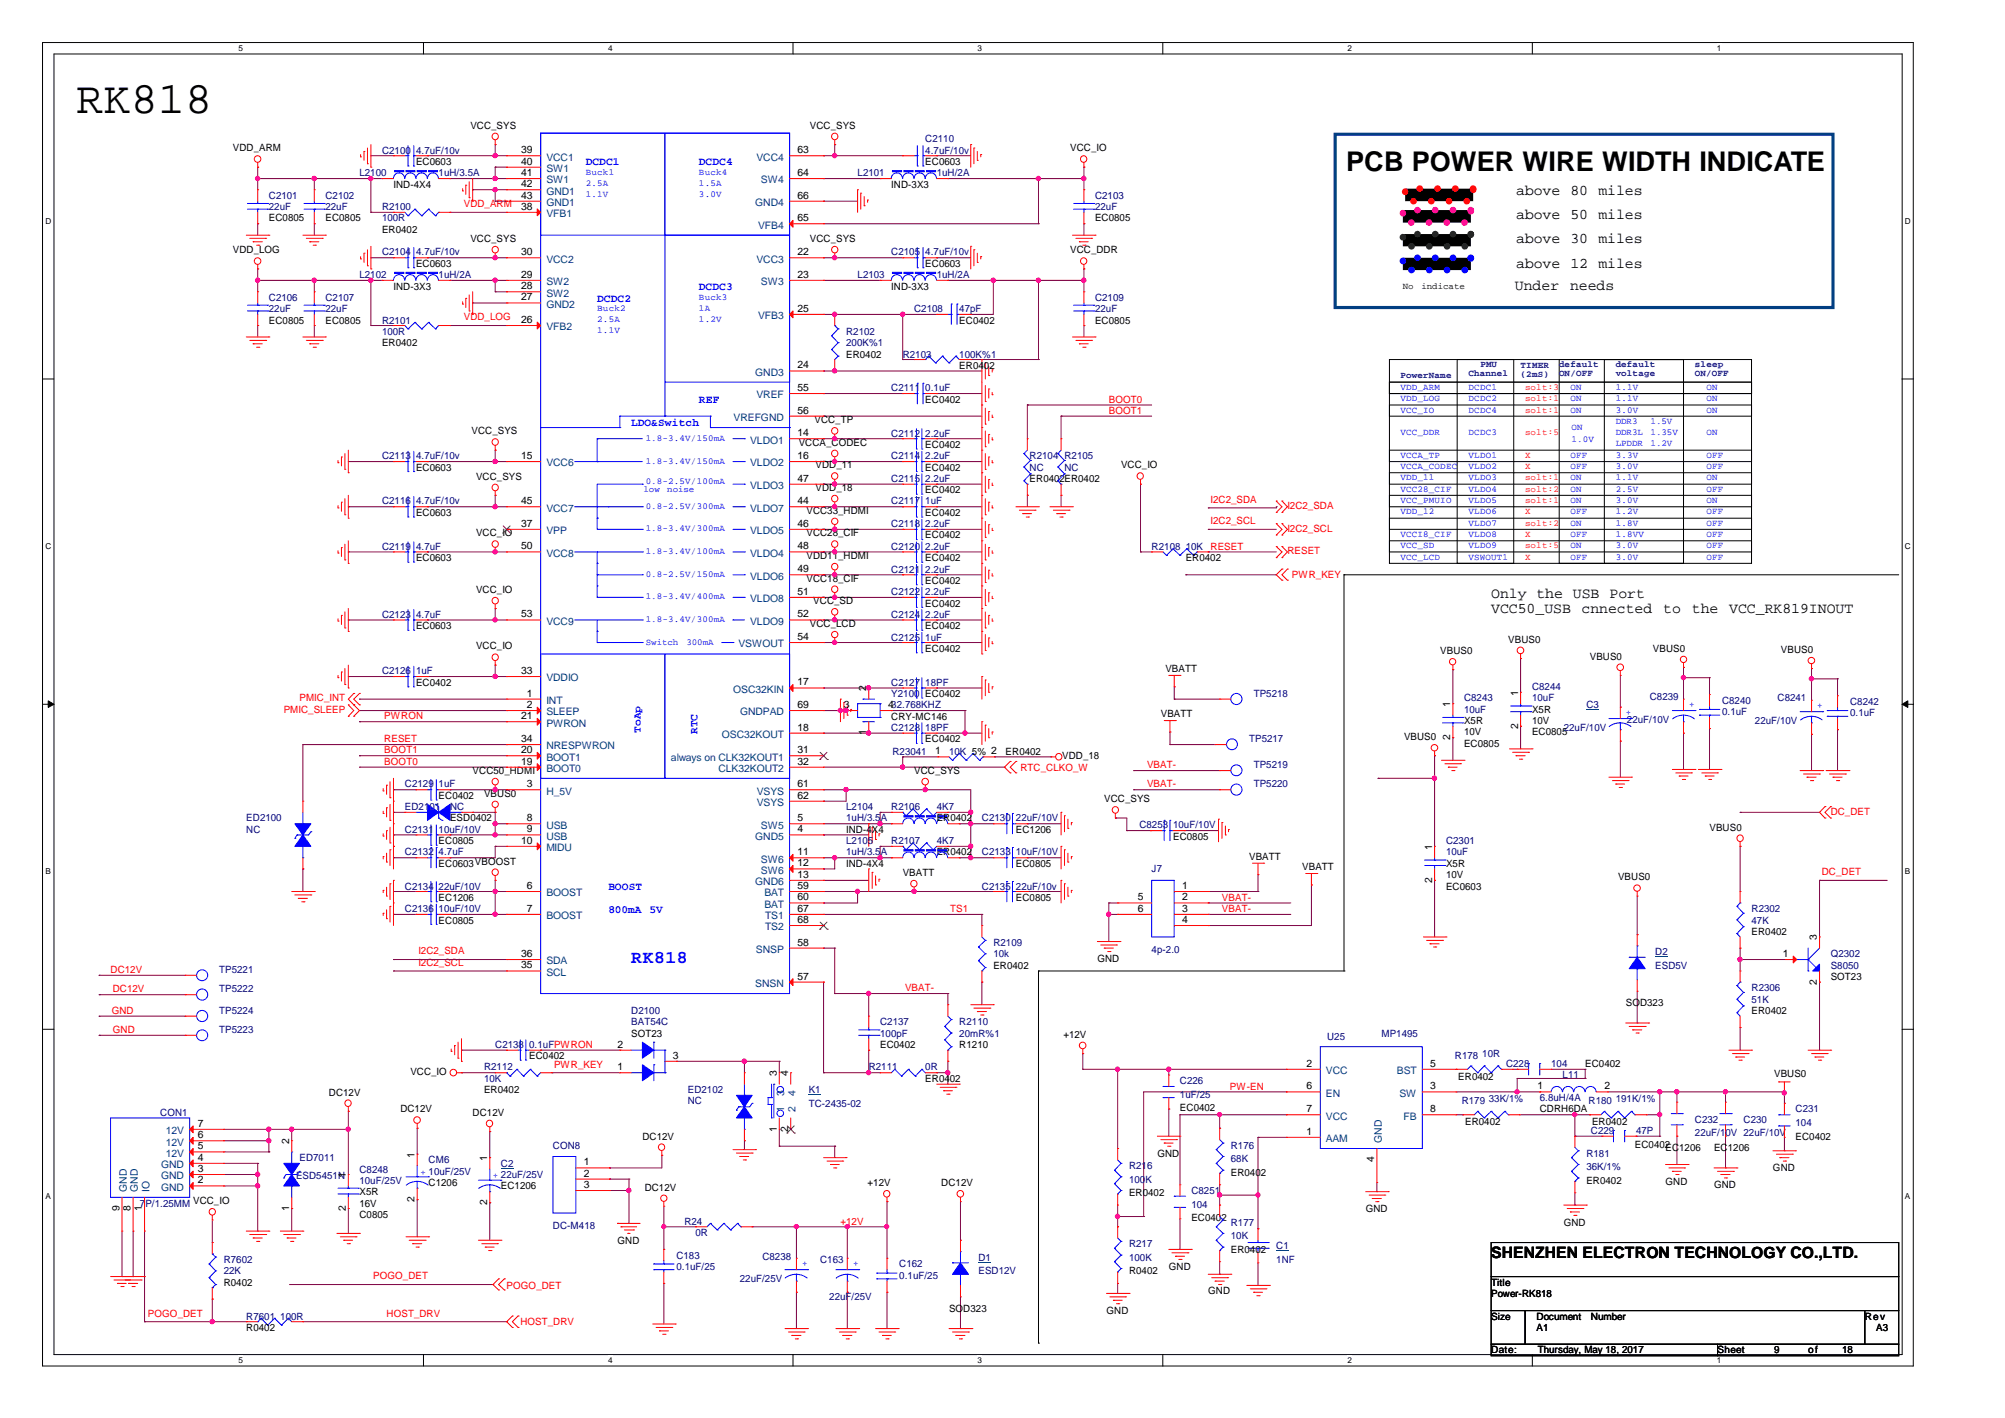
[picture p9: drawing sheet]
<svg xmlns="http://www.w3.org/2000/svg" width="297mm" height="210mm" viewBox="0 0 297 210" stroke-linecap="round" stroke-linejoin="round" font-family="sans-serif">
<defs><g id="words">
<text font-size="6.7" x="11.3" y="16.7">RK818</text>
<text font-size="4" x="199.4" y="25.3">PCB POWER WIRE WIDTH INDICATE</text>
<text font-size="2.7" fill="#00f" x="93.5" y="142.7">RK818</text>
<text font-size="2.3" x="220.9" y="186.3">SHENZHEN ELECTRON TECHNOLOGY CO.,LTD.</text>
<g font-size="2.2">
<text x="224.6" y="28.9">above 80 miles</text>
<text x="224.6" y="36">above 30 miles</text>
<text x="224.6" y="32.5">above 50 miles</text>
<text x="224.6" y="39.7">above 12 miles</text>
<text x="224.4" y="43">Under</text>
<text x="232.6" y="43">needs</text>
<text x="220.9" y="88.6">Only the USB Port</text>
<text x="220.9" y="90.8">VCC50_USB</text>
<text x="234.3" y="90.8">cnnected</text>
<text x="246.4" y="90.8">to</text>
<text x="250.6" y="90.8">the</text>
<text x="256.2" y="90.8">VCC_RK819INOUT</text>
</g>
<g font-size="1.7" fill="#00f">
<text x="86.8" y="24.5">DCDC1</text>
<text x="103.5" y="24.5">DCDC4</text>
<text x="88.5" y="44.7">DCDC2</text>
<text x="103.5" y="43">DCDC3</text>
<text x="103.5" y="59.7">REF</text>
<text x="93.5" y="63.1">LDO&amp;Switch</text>
<text x="94.9" y="108.6" transform="rotate(-90 94.9 108.6)">ToAp</text>
<text x="103.3" y="108.7" transform="rotate(-90 103.3 108.7)">RTC</text>
<text x="90.1" y="131.8">BOOST</text>
<text x="90.1" y="135.2">800mA</text>
<text x="96.2" y="135.2">5V</text>
</g>
<g font-size="1.5">
<text x="34.5" y="22.4">VDD_ARM</text>
<text x="69.7" y="19.1">VCC_SYS</text>
<text x="77.2" y="22.7">39</text>
<text x="118.1" y="22.7">63</text>
<text x="120" y="19.1">VCC_SYS</text>
<text x="158.5" y="22.4">VCC_IO</text>
<text x="58.3" y="27.8">IND-4X4</text>
<text x="61.6" y="24.4">EC0603</text>
<text x="77.2" y="24.4">40</text>
<text x="77.2" y="26.1">41</text>
<text x="77.2" y="27.7">42</text>
<text x="77.2" y="29.4">43</text>
<text x="118.1" y="29.4">66</text>
<text x="118.1" y="26.1">64</text>
<text x="132" y="27.8">IND-3X3</text>
<text x="137.1" y="24.4">EC0603</text>
<text x="39.8" y="32.8">EC0805</text>
<text x="48.2" y="32.8">EC0805</text>
<text x="56.6" y="34.5">ER0402</text>
<text x="69.7" y="35.8">VCC_SYS</text>
<text x="77.2" y="31.1">38</text>
<text x="118.1" y="32.8">65</text>
<text x="120" y="35.8">VCC_SYS</text>
<text x="162.2" y="32.8">EC0805</text>
<text x="34.5" y="37.5">VDD_LOG</text>
<text x="61.6" y="39.5">EC0603</text>
<text x="77.2" y="37.8">30</text>
<text x="77.2" y="41.1">29</text>
<text x="118.1" y="41.1">23</text>
<text x="118.1" y="37.8">22</text>
<text x="137.1" y="39.5">EC0603</text>
<text x="158.5" y="37.5">VCC_DDR</text>
<text x="39.8" y="47.9">EC0805</text>
<text x="48.2" y="47.9">EC0805</text>
<text x="58.3" y="42.9">IND-3X3</text>
<text x="77.2" y="42.8">28</text>
<text x="77.2" y="47.8">26</text>
<text x="77.2" y="44.5">27</text>
<text x="118.1" y="46.2">25</text>
<text x="132" y="42.9">IND-3X3</text>
<text x="142.1" y="47.9">EC0402</text>
<text x="162.2" y="47.9">EC0805</text>
<text x="56.6" y="51.3">ER0402</text>
<text x="125.3" y="53">ER0402</text>
<text x="118.1" y="57.9">55</text>
<text x="118.1" y="54.6">24</text>
<text x="137.1" y="59.6">EC0402</text>
<text x="142.1" y="54.6">ER0402</text>
<text x="69.8" y="64.3">VCC_SYS</text>
<text x="118.1" y="61.2">56</text>
<text x="118.1" y="64.6">14</text>
<text x="118.3" y="66">VCCA_CODEC</text>
<text x="120.6" y="62.6">VCC_TP</text>
<text x="61.6" y="69.7">EC0603</text>
<text x="70.5" y="71">VCC_SYS</text>
<text x="77.2" y="68">15</text>
<text x="118.1" y="71.3">47</text>
<text x="118.1" y="68">16</text>
<text x="120.8" y="69.4">VDD_11</text>
<text x="137.1" y="66.3">EC0402</text>
<text x="137.1" y="69.7">EC0402</text>
<text x="152.5" y="71.4">ER0402ER0402</text>
<text x="166.1" y="69.4">VCC_IO</text>
<text x="61.6" y="76.4">EC0603</text>
<text x="77.2" y="74.7">45</text>
<text x="118.1" y="74.7">44</text>
<text x="119.5" y="76.1">VCC33_HDMI</text>
<text x="120.8" y="72.7">VDD_18</text>
<text x="137.1" y="73.1">EC0402</text>
<text x="137.1" y="76.4">EC0402</text>
<text x="61.6" y="83.1">EC0603</text>
<text x="70.5" y="79.4">VCC_IO</text>
<text x="77.2" y="81.4">50</text>
<text x="77.2" y="78">37</text>
<text x="118.1" y="81.4">48</text>
<text x="118.1" y="78">46</text>
<text x="119.5" y="79.4">VCC28_CIF</text>
<text x="119.5" y="82.8">VDD11_HDMI</text>
<text x="137.1" y="79.7">EC0402</text>
<text x="137.1" y="83.1">EC0402</text>
<text x="175.6" y="83.1">ER0402</text>
<text x="70.5" y="87.8">VCC_IO</text>
<text x="118.1" y="88.1">51</text>
<text x="118.1" y="84.7">49</text>
<text x="119.5" y="86.1">VCC18_CIF</text>
<text x="120.5" y="89.5">VCC_SD</text>
<text x="137.1" y="89.8">EC0402</text>
<text x="137.1" y="86.5">EC0402</text>
<text x="61.6" y="93.2">EC0603</text>
<text x="77.2" y="91.4">53</text>
<text x="118.1" y="94.8">54</text>
<text x="118.1" y="91.4">52</text>
<text x="120" y="92.8">VCC_LCD</text>
<text x="137.1" y="93.2">EC0402</text>
<text x="223.4" y="95.2">VBUS0</text>
<text x="61.6" y="101.5">EC0402</text>
<text x="70.5" y="96.2">VCC_IO</text>
<text x="77.2" y="99.8">33</text>
<text x="118.1" y="101.5">17</text>
<text x="137.1" y="96.5">EC0402</text>
<text x="172.6" y="99.5">VBATT</text>
<text x="213.4" y="96.9">VBUS0</text>
<text x="235.5" y="97.7">VBUS0</text>
<text x="244.8" y="96.5">VBUS0</text>
<text x="263.8" y="96.7">VBUS0</text>
<text x="77.2" y="106.5">21</text>
<text x="78.1" y="104.9">2</text>
<text x="78.1" y="103.2">1</text>
<text x="118.1" y="104.9">69</text>
<text x="125" y="104.9">3</text>
<text x="128.3" y="102.4" transform="rotate(-90 128.3 102.4)">2</text>
<text x="131.6" y="104.9">432.768KHZ</text>
<text x="132" y="106.6">CRY-MC146</text>
<text x="137.1" y="103.2">EC0402</text>
<text x="172" y="106.2">VBATT</text>
<text x="214.8" y="104.7" transform="rotate(-90 214.8 104.7)">1</text>
<text x="216.9" y="107.3">X5R</text>
<text x="224.9" y="107.9" transform="rotate(-90 224.9 107.9)">2</text>
<text x="224.9" y="103" transform="rotate(-90 224.9 103)">1</text>
<text x="226.9" y="105.6">X5R</text>
<text x="226.9" y="107.3">10V</text>
<text x="77.2" y="113.2">19</text>
<text x="77.2" y="111.5">20</text>
<text x="77.2" y="109.9">34</text>
<text x="118.1" y="108.2">18</text>
<text x="118.1" y="113.2">32</text>
<text x="118.1" y="111.5">31</text>
<text x="128.3" y="108.9" transform="rotate(-90 128.3 108.9)">1</text>
<text x="137.1" y="109.9">EC0402</text>
<text x="138.5" y="111.7">1</text>
<text x="149" y="111.8">ER0402</text>
<text x="157.3" y="112.4">VDD_18</text>
<text x="208" y="109.6">VBUS0</text>
<text x="214.8" y="109.6" transform="rotate(-90 214.8 109.6)">2</text>
<text x="216.9" y="110.6">EC0805</text>
<text x="216.9" y="108.9">10V</text>
<text x="226.9" y="108.9">EC0805</text>
<text x="65" y="118.3">EC0402</text>
<text x="70" y="114.6">VCC50_HDMI</text>
<text x="71.7" y="118">VBUS0</text>
<text x="78.1" y="116.6">3</text>
<text x="118.1" y="118.3">62</text>
<text x="118.1" y="116.6">61</text>
<text x="135.4" y="114.6">VCC_SYS</text>
<text x="163.6" y="118.8">VCC_SYS</text>
<text x="65" y="125">EC0805</text>
<text x="66.7" y="121.7">ESD0402</text>
<text x="77.2" y="125">10</text>
<text x="78.1" y="123.3">9</text>
<text x="78.1" y="121.6">8</text>
<text x="118.1" y="123.3">4</text>
<text x="118.1" y="121.6">5</text>
<text x="125.3" y="123.4">IND-4X4</text>
<text x="138.8" y="121.7">ER0402</text>
<text x="150.5" y="123.4">EC1206</text>
<text x="173.8" y="124.4">EC0805</text>
<text x="212.1" y="125.8" transform="rotate(-90 212.1 125.8)">1</text>
<text x="253.2" y="123">VBUS0</text>
<text x="65" y="128.4">EC0603VBOOST</text>
<text x="78.1" y="131.6">6</text>
<text x="118.1" y="130">13</text>
<text x="118.1" y="131.6">59</text>
<text x="118.1" y="128.3">12</text>
<text x="118.1" y="126.7">11</text>
<text x="125.3" y="128.4">IND-4X4</text>
<text x="133.7" y="129.7">VBATT</text>
<text x="138.8" y="126.7">ER0402</text>
<text x="150.5" y="128.4">EC0805</text>
<text x="175.1" y="131.6">1</text>
<text x="185" y="127.4">VBATT</text>
<text x="192.9" y="128.9">VBATT</text>
<text x="212.1" y="130.7" transform="rotate(-90 212.1 130.7)">2</text>
<text x="214.2" y="131.7">EC0603</text>
<text x="214.2" y="128.4">X5R</text>
<text x="214.2" y="130">10V</text>
<text x="239.7" y="130.4">VBUS0</text>
<text x="65" y="136.8">EC0805</text>
<text x="65" y="133.4">EC1206</text>
<text x="78.1" y="135">7</text>
<text x="118.1" y="133.3">60</text>
<text x="118.1" y="136.7">68</text>
<text x="118.1" y="135">67</text>
<text x="150.5" y="133.4">EC0805</text>
<text x="168.6" y="133.3">5</text>
<text x="168.6" y="135">6</text>
<text x="175.1" y="133.3">2</text>
<text x="175.1" y="135">3</text>
<text x="175.1" y="136.7">4</text>
<text x="77.2" y="141.7">36</text>
<text x="77.2" y="143.4">35</text>
<text x="118.1" y="140">58</text>
<text x="147.1" y="143.5">ER0402</text>
<text x="162.6" y="142.4">GND</text>
<text x="259.5" y="138.4">ER0402</text>
<text x="264.1" y="141.7">1</text>
<text x="269.1" y="139.2" transform="rotate(-90 269.1 139.2)">3</text>
<text x="118.1" y="145.1">57</text>
<text x="240.8" y="149">SOD323</text>
<text x="269.1" y="145.8" transform="rotate(-90 269.1 145.8)">2</text>
<text x="271.2" y="145.2">SOT23</text>
<text x="91.5" y="155.1">2</text>
<text x="93.5" y="153.5">SOT23</text>
<text x="130.4" y="155.2">EC0402</text>
<text x="142.1" y="155.2">R1210</text>
<text x="157.5" y="153.7">+12V</text>
<text x="259.5" y="150.1">ER0402</text>
<text x="60.8" y="159.2">VCC_IO</text>
<text x="71.7" y="161.9">ER0402</text>
<text x="78.4" y="156.9">EC0402</text>
<text x="91.5" y="158.5">1</text>
<text x="99.7" y="156.8">3</text>
<text x="115.1" y="159.4" transform="rotate(-90 115.1 159.4)">3</text>
<text x="116.7" y="159.4" transform="rotate(-90 116.7 159.4)">4</text>
<text x="137.1" y="160.2">ER0402</text>
<text x="193.5" y="158">2</text>
<text x="193.5" y="161.3">6</text>
<text x="211.9" y="161.3">3</text>
<text x="211.9" y="158">5</text>
<text x="216" y="159.9">ER0402</text>
<text x="227.7" y="161.3">1</text>
<text x="234.8" y="158.1">EC0402</text>
<text x="237.7" y="161.3">2</text>
<text x="262.8" y="159.5">VBUS0</text>
<text x="29.3" y="166.9">7</text>
<text x="48.7" y="162.3">DC12V</text>
<text x="59.3" y="164.8">DC12V</text>
<text x="70" y="165.3">DC12V</text>
<text x="115.1" y="167.6" transform="rotate(-90 115.1 167.6)">1</text>
<text x="116.7" y="167.6" transform="rotate(-90 116.7 167.6)">2</text>
<text x="174.8" y="164.6">EC0402</text>
<text x="193.5" y="164.7">7</text>
<text x="211.9" y="164.7">8</text>
<text x="217" y="166.6">ER0402</text>
<text x="228.1" y="164.8">CDRH6DA</text>
<text x="235.8" y="166.6">ER0402</text>
<text x="29.3" y="168.6">6</text>
<text x="29.3" y="170.2">5</text>
<text x="29.3" y="171.9">4</text>
<text x="29.3" y="173.6">3</text>
<text x="42.8" y="169.4" transform="rotate(-90 42.8 169.4)">2</text>
<text x="61.4" y="171.4" transform="rotate(-90 61.4 171.4)">1</text>
<text x="72.2" y="172" transform="rotate(-90 72.2 172)">1</text>
<text x="86.5" y="172.6">1</text>
<text x="95.2" y="168.8">DC12V</text>
<text x="171.4" y="171.3">GND</text>
<text x="193.5" y="168.1">1</text>
<text x="203.6" y="172.1" transform="rotate(-90 203.6 172.1)">4</text>
<text x="242.2" y="170">EC0402</text>
<text x="246.7" y="170.5">EC1206</text>
<text x="253.9" y="170.5">EC1206</text>
<text x="262.6" y="173.5">GND</text>
<text x="266" y="168.8">EC0402</text>
<text x="17.7" y="179.4" transform="rotate(-90 17.7 179.4)">9</text>
<text x="19.3" y="179.4" transform="rotate(-90 19.3 179.4)">8</text>
<text x="21" y="179.4" transform="rotate(-90 21 179.4)">1</text>
<text x="29.3" y="175.3">2</text>
<text x="42.8" y="179.4" transform="rotate(-90 42.8 179.4)">1</text>
<text x="51.2" y="179.4" transform="rotate(-90 51.2 179.4)">2</text>
<text x="51.2" y="174.4" transform="rotate(-90 51.2 174.4)">1</text>
<text x="53.2" y="177">X5R</text>
<text x="53.2" y="178.7">16V</text>
<text x="61.4" y="178" transform="rotate(-90 61.4 178)">2</text>
<text x="63.5" y="175.6">C1206</text>
<text x="72.2" y="178.5" transform="rotate(-90 72.2 178.5)">2</text>
<text x="74.2" y="176.1">EC1206</text>
<text x="86.5" y="174.2">2</text>
<text x="86.5" y="175.9">3</text>
<text x="95.5" y="176.3">DC12V</text>
<text x="128.5" y="175.6">+12V</text>
<text x="139.4" y="175.6">DC12V</text>
<text x="167.3" y="177.2">ER0402</text>
<text x="182.3" y="174.2">ER0402</text>
<text x="202.3" y="179.5">GND</text>
<text x="235" y="175.3">ER0402</text>
<text x="246.7" y="175.5">GND</text>
<text x="253.9" y="176">GND</text>
<text x="53.2" y="180.3">C0805</text>
<text x="91.5" y="184.2">GND</text>
<text x="176.5" y="180.8">EC0402</text>
<text x="182.3" y="185.5">ER0402</text>
<text x="231.6" y="181.5">GND</text>
<text x="33.1" y="190.4">R0402</text>
<text x="167.3" y="188.7">R0402</text>
<text x="173.1" y="188">GND</text>
<text x="179" y="191.6">GND</text>
<text x="220.9" y="190.4">Title</text>
<text x="36.5" y="197.1">R0402</text>
<text x="140.6" y="194.3">SOD323</text>
<text x="163.9" y="194.6">GND</text>
<text x="220.9" y="195.4">Size</text>
<text x="220.9" y="192.1">Power-RK818</text>
<text x="227.6" y="195.4">Document</text>
<text x="227.6" y="197.1">A1</text>
<text x="235.7" y="195.4">Number</text>
<text x="276.2" y="195.4">Rev</text>
<text x="277.9" y="197.1">A3</text>
<text x="220.9" y="200.4">Date:</text>
<text x="227.8" y="200.4">Thursday, May 18, 2017</text>
<text x="254.4" y="200.4">Sheet</text>
<text x="262.8" y="200.4">9</text>
<text x="267.8" y="200.4">of</text>
<text x="272.9" y="200.4">18</text>
</g>
<g font-size="1.5" fill="#000080">
<text x="56.6" y="22.8">C2100</text>
<text x="61.6" y="22.8">4.7uF/10v</text>
<text x="137.1" y="21.1">C2110</text>
<text x="137.1" y="22.8">4.7uF/10v</text>
<text x="39.8" y="29.5">C2101</text>
<text x="48.2" y="29.5">C2102</text>
<text x="53.2" y="26.1">L2100</text>
<text x="65" y="26.1">1uH/3.5A</text>
<text x="127" y="26.1">L2101</text>
<text x="138.8" y="26.1">1uH/2A</text>
<text x="162.2" y="29.5">C2103</text>
<text x="39.8" y="31.1">22uF</text>
<text x="48.2" y="31.1">22uF</text>
<text x="56.6" y="31.1">R2100</text>
<text x="56.6" y="32.8">100R</text>
<text x="162.2" y="31.1">22uF</text>
<text x="53.2" y="41.2">L2102</text>
<text x="56.6" y="37.8">C2104</text>
<text x="61.6" y="37.8">4.7uF/10v</text>
<text x="65" y="41.2">1uH/2A</text>
<text x="127" y="41.2">L2103</text>
<text x="132" y="37.8">C2105</text>
<text x="137.1" y="37.8">4.7uF/10v</text>
<text x="138.8" y="41.2">1uH/2A</text>
<text x="39.8" y="44.6">C2106</text>
<text x="39.8" y="46.2">22uF</text>
<text x="48.2" y="44.6">C2107</text>
<text x="48.2" y="46.2">22uF</text>
<text x="56.6" y="47.9">R2101</text>
<text x="135.4" y="46.2">C2108</text>
<text x="142.1" y="46.2">47pF</text>
<text x="162.2" y="44.6">C2109</text>
<text x="162.2" y="46.2">22uF</text>
<text x="56.6" y="49.6">100R</text>
<text x="125.3" y="49.6">R2102</text>
<text x="125.3" y="51.3">200K%1</text>
<text x="133.7" y="53">R2103</text>
<text x="142.1" y="53">100K%1</text>
<text x="132" y="57.9">C2111</text>
<text x="137.1" y="57.9">0.1uF</text>
<text x="132" y="64.7">C2112</text>
<text x="137.1" y="64.7">2.2uF</text>
<text x="56.6" y="68">C2113</text>
<text x="61.6" y="68">4.7uF/10v</text>
<text x="132" y="71.4">C2115</text>
<text x="132" y="68">C2114</text>
<text x="137.1" y="71.4">2.2uF</text>
<text x="137.1" y="68">2.2uF</text>
<text x="152.5" y="68">R2104 R2105</text>
<text x="152.5" y="69.7">NC</text>
<text x="157.7" y="69.7">NC</text>
<text x="56.6" y="74.7">C2116</text>
<text x="61.6" y="74.7">4.7uF/10v</text>
<text x="132" y="74.7">C2117</text>
<text x="137.1" y="74.7">1uF</text>
<text x="56.6" y="81.4">C2119</text>
<text x="61.6" y="81.4">4.7uF</text>
<text x="132" y="78.1">C2118</text>
<text x="132" y="81.4">C2120</text>
<text x="137.1" y="78.1">2.2uF</text>
<text x="137.1" y="81.4">2.2uF</text>
<text x="170.6" y="81.4">R2108</text>
<text x="175.6" y="81.4">10K</text>
<text x="132" y="88.1">C2122</text>
<text x="132" y="84.8">C2121</text>
<text x="137.1" y="88.1">2.2uF</text>
<text x="137.1" y="84.8">2.2uF</text>
<text x="56.6" y="91.5">C2123</text>
<text x="61.6" y="91.5">4.7uF</text>
<text x="132" y="94.9">C2125</text>
<text x="132" y="91.5">C2124</text>
<text x="137.1" y="94.9">1uF</text>
<text x="137.1" y="91.5">2.2uF</text>
<text x="56.6" y="99.9">C2126</text>
<text x="61.6" y="99.9">1uF</text>
<text x="132" y="101.5">C2127</text>
<text x="137.1" y="101.5">18PF</text>
<text x="132" y="103.2">Y2100</text>
<text x="185.7" y="103.2">TP5218</text>
<text x="216.9" y="103.9">C8243</text>
<text x="216.9" y="105.6">10uF</text>
<text x="226.9" y="102.2">C8244</text>
<text x="226.9" y="103.9">10uF</text>
<text x="235" y="104.9">C3</text>
<text x="241" y="107.1">22uF/10V</text>
<text x="244.4" y="103.7">C8239</text>
<text x="255.1" y="104.2">C8240</text>
<text x="255.1" y="105.9">0.1uF</text>
<text x="260" y="107.3">22uF/10V</text>
<text x="263.3" y="103.9">C8241</text>
<text x="274.1" y="104.4">C8242</text>
<text x="274.1" y="106.1">0.1uF</text>
<text x="132" y="108.2">C2128</text>
<text x="132.2" y="111.8">R23041</text>
<text x="137.1" y="108.2">18PF</text>
<text x="140.6" y="111.8">10K 5% 2</text>
<text x="185" y="109.9">TP5217</text>
<text x="185.7" y="113.8">TP5219</text>
<text x="231.6" y="108.2">22uF/10V</text>
<text x="60" y="116.6">C2129</text>
<text x="65" y="116.6">1uF</text>
<text x="185.7" y="116.6">TP5220</text>
<text x="36.5" y="121.7">ED2100</text>
<text x="36.5" y="123.4">NC</text>
<text x="60" y="123.4">C2131</text>
<text x="60" y="120">ED2101</text>
<text x="65" y="123.4">10uF/10V</text>
<text x="66.7" y="120">NC</text>
<text x="125.3" y="125">L2105</text>
<text x="125.3" y="120">L2104</text>
<text x="125.3" y="121.7">1uH/3.5A</text>
<text x="132" y="125">R2107</text>
<text x="132" y="120">R2106</text>
<text x="138.8" y="125">4K7</text>
<text x="138.8" y="120">4K7</text>
<text x="145.4" y="121.7">C2130</text>
<text x="150.5" y="121.7">22uF/10V</text>
<text x="168.8" y="122.7">C8253</text>
<text x="173.8" y="122.7">10uF/10V</text>
<text x="214.2" y="125">C2301</text>
<text x="60" y="126.7">C2132</text>
<text x="60" y="131.7">C2134</text>
<text x="65" y="126.7">4.7uF</text>
<text x="65" y="131.7">22uF/10V</text>
<text x="125.3" y="126.7">1uH/3.5A</text>
<text x="145.4" y="126.7">C2133</text>
<text x="145.4" y="131.7">C2135</text>
<text x="150.5" y="126.7">10uF/10V</text>
<text x="150.5" y="131.7">22uF/10v</text>
<text x="170.6" y="129.2">J7</text>
<text x="214.2" y="126.7">10uF</text>
<text x="60" y="135.1">C2136</text>
<text x="65" y="135.1">10uF/10V</text>
<text x="259.5" y="135.1">R2302</text>
<text x="259.5" y="136.8">47K</text>
<text x="147.1" y="140.1">R2109</text>
<text x="147.1" y="141.8">10k</text>
<text x="170.6" y="141.1">4p-2.0</text>
<text x="245.2" y="141.4">D2</text>
<text x="245.2" y="143.5">ESD5V</text>
<text x="271.2" y="141.8">Q2302</text>
<text x="271.2" y="143.5">S8050</text>
<text x="32.5" y="147">TP5222</text>
<text x="32.5" y="144.1">TP5221</text>
<text x="259.5" y="146.8">R2306</text>
<text x="259.5" y="148.5">51K</text>
<text x="32.5" y="153">TP5223</text>
<text x="32.5" y="150.1">TP5224</text>
<text x="73.4" y="155.2">C2138</text>
<text x="78.4" y="155.2">0.1uFPWRON</text>
<text x="93.5" y="150.1">D2100</text>
<text x="93.5" y="151.8">BAT54C</text>
<text x="130.4" y="151.8">C2137</text>
<text x="130.4" y="153.5">100pF</text>
<text x="142.1" y="151.8">R2110</text>
<text x="142.1" y="153.5">20mR%1</text>
<text x="196.6" y="154">U25</text>
<text x="204.6" y="153.5">MP1495</text>
<text x="71.7" y="158.5">R2112</text>
<text x="71.7" y="160.2">10K</text>
<text x="101.9" y="161.9">ED2102</text>
<text x="119.8" y="161.9">K1</text>
<text x="128.7" y="158.5">R2111</text>
<text x="137.1" y="158.5">0R</text>
<text x="174.8" y="160.6">C226</text>
<text x="215.5" y="156.9">R178</text>
<text x="219.6" y="156.5">10R</text>
<text x="223.1" y="158.1">C228</text>
<text x="229.8" y="158.1">104</text>
<text x="231.5" y="159.7">L11</text>
<text x="23.7" y="165.3">CON1</text>
<text x="101.9" y="163.6">NC</text>
<text x="119.8" y="163.9">TC-2435-02</text>
<text x="174.8" y="162.6">1uF/25</text>
<text x="216.5" y="163.6">R179</text>
<text x="220.5" y="163.2">33K/1%</text>
<text x="228.1" y="163.1">6.8uH/4A</text>
<text x="235.3" y="163.6">R180</text>
<text x="235.7" y="167.9">C229</text>
<text x="239.3" y="163.2">191K/1%</text>
<text x="242.4" y="167.9">47P</text>
<text x="251.1" y="166.3">C232</text>
<text x="258.3" y="166.3">C230</text>
<text x="266" y="164.8">C231</text>
<text x="266" y="166.7">104</text>
<text x="44.4" y="172">ED7011</text>
<text x="53.2" y="173.6">C8248</text>
<text x="63.5" y="172.3">CM6</text>
<text x="74.2" y="172.8">C2</text>
<text x="81.9" y="170.1">CON8</text>
<text x="167.3" y="173.1">R216</text>
<text x="182.3" y="170.1">R176</text>
<text x="182.3" y="172.1">68K</text>
<text x="235" y="171.3">R181</text>
<text x="235" y="173.3">36K/1%</text>
<text x="251.1" y="168.3">22uF/10V 22uF/10V</text>
<text x="20.7" y="178.7">7P/1.25MM VCC_IO</text>
<text x="43.8" y="174.7">ESD5451N</text>
<text x="53.2" y="175.3">10uF/25V</text>
<text x="167.3" y="175.1">100K</text>
<text x="176.5" y="176.8">C8251</text>
<text x="176.5" y="178.9">104</text>
<text x="81.9" y="182">DC-M418</text>
<text x="101.4" y="181.3">R24</text>
<text x="103" y="183">0R</text>
<text x="167.3" y="184.7">R217</text>
<text x="182.3" y="181.5">R177</text>
<text x="182.3" y="183.5">10K</text>
<text x="189.1" y="185">C1</text>
<text x="33.1" y="187.1">R7602</text>
<text x="33.1" y="188.7">22K</text>
<text x="100.2" y="186.4">C183</text>
<text x="100.2" y="188">0.1uF/25</text>
<text x="109.6" y="189.9">22uF/25V</text>
<text x="112.9" y="186.6">C8238</text>
<text x="121.5" y="187.1">C163</text>
<text x="133.2" y="187.7">C162</text>
<text x="133.2" y="189.4">0.1uF/25</text>
<text x="144.9" y="186.7">D1</text>
<text x="144.9" y="188.7">ESD12V</text>
<text x="167.3" y="186.7">100K</text>
<text x="189.1" y="187.1">1NF</text>
<text x="36.5" y="195.4">R7601</text>
<text x="41.5" y="195.4">100R</text>
<text x="122.8" y="192.6">22uF/25V</text>
</g>
<g font-size="1.5" fill="#004080">
<text x="80.9" y="23.8">VCC1</text>
<text x="112" y="23.8">VCC4</text>
<text x="80.9" y="25.5">SW1</text>
<text x="80.9" y="27.2">SW1</text>
<text x="80.9" y="28.8">GND1</text>
<text x="112.7" y="27.2">SW4</text>
<text x="80.9" y="32.2">VFB1</text>
<text x="80.9" y="30.5">GND1</text>
<text x="111.9" y="30.5">GND4</text>
<text x="112.3" y="33.9">VFB4</text>
<text x="80.9" y="38.9">VCC2</text>
<text x="112" y="38.9">VCC3</text>
<text x="80.9" y="42.2">SW2</text>
<text x="80.9" y="43.9">SW2</text>
<text x="80.9" y="45.6">GND2</text>
<text x="112.3" y="47.3">VFB3</text>
<text x="112.7" y="42.2">SW3</text>
<text x="80.9" y="48.9">VFB2</text>
<text x="111.9" y="55.7">GND3</text>
<text x="112" y="59">VREF</text>
<text x="108.7" y="62.3">VREFGND</text>
<text x="111.1" y="65.7">VLDO1</text>
<text x="80.9" y="69.1">VCC6</text>
<text x="111.1" y="69.1">VLDO2</text>
<text x="80.9" y="75.8">VCC7</text>
<text x="111.1" y="75.8">VLDO7</text>
<text x="111.1" y="72.4">VLDO3</text>
<text x="80.9" y="82.5">VCC8</text>
<text x="80.9" y="79.1">VPP</text>
<text x="111.1" y="82.5">VLDO4</text>
<text x="111.1" y="79.1">VLDO5</text>
<text x="111.1" y="89.2">VLDO8</text>
<text x="111.1" y="85.8">VLDO6</text>
<text x="80.9" y="92.5">VCC9</text>
<text x="109.4" y="95.9">VSWOUT</text>
<text x="111.1" y="92.5">VLDO9</text>
<text x="80.9" y="100.9">VDDIO</text>
<text x="80.9" y="107.6">PWRON</text>
<text x="80.9" y="106">SLEEP</text>
<text x="80.9" y="104.3">INT</text>
<text x="108.6" y="102.6">OSC32KIN</text>
<text x="109.6" y="106">GNDPAD</text>
<text x="80.9" y="112.6">BOOT1</text>
<text x="80.9" y="111">NRESPWRON</text>
<text x="99.4" y="112.6">always on CLK32KOUT1</text>
<text x="106.9" y="109.3">OSC32KOUT</text>
<text x="80.9" y="117.7">H_5V</text>
<text x="80.9" y="114.3">BOOT0</text>
<text x="106.4" y="114.3">CLK32KOUT2</text>
<text x="112.1" y="119.4">VSYS</text>
<text x="112.1" y="117.7">VSYS</text>
<text x="80.9" y="124.4">USB</text>
<text x="80.9" y="122.7">USB</text>
<text x="111.9" y="124.4">GND5</text>
<text x="112.7" y="122.7">SW5</text>
<text x="80.9" y="126.1">MIDU</text>
<text x="111.9" y="131.1">GND6</text>
<text x="112.7" y="129.4">SW6</text>
<text x="112.7" y="127.8">SW6</text>
<text x="80.9" y="132.7">BOOST</text>
<text x="80.9" y="136.1">BOOST</text>
<text x="113.2" y="134.4">BAT</text>
<text x="113.2" y="132.7">BAT</text>
<text x="113.4" y="137.8">TS2</text>
<text x="113.4" y="136.1">TS1</text>
<text x="80.9" y="142.8">SDA</text>
<text x="112" y="141.1">SNSP</text>
<text x="80.9" y="144.5">SCL</text>
<text x="111.9" y="146.2">SNSN</text>
<text x="196.4" y="159.1">VCC</text>
<text x="206.9" y="159.1">BST</text>
<text x="24.5" y="168">12V</text>
<text x="116.2" y="164.7" transform="rotate(-90 116.2 164.7)">1</text>
<text x="116.2" y="162.3" transform="rotate(-90 116.2 162.3)">3</text>
<text x="117.8" y="164.7" transform="rotate(-90 117.8 164.7)">2</text>
<text x="117.8" y="162.3" transform="rotate(-90 117.8 162.3)">4</text>
<text x="196.4" y="162.4">EN</text>
<text x="196.4" y="165.8">VCC</text>
<text x="207.3" y="162.4">SW</text>
<text x="207.9" y="165.8">FB</text>
<text x="23.9" y="173">GND</text>
<text x="24.5" y="169.7">12V</text>
<text x="24.5" y="171.3">12V</text>
<text x="196.4" y="169.2">AAM</text>
<text x="204.7" y="169.2" transform="rotate(-90 204.7 169.2)">GND</text>
<text x="18.8" y="176.5" transform="rotate(-90 18.8 176.5)">GND</text>
<text x="20.4" y="176.5" transform="rotate(-90 20.4 176.5)">GND</text>
<text x="22.1" y="176.5" transform="rotate(-90 22.1 176.5)">IO</text>
<text x="23.9" y="174.7">GND</text>
<text x="23.9" y="176.4">GND</text>
</g>
<g font-size="1.5" fill="#f00">
<text x="68.7" y="30.7">VDD_ARM</text>
<text x="68.7" y="47.4">VDD_LOG</text>
<text x="164.2" y="59.6">BOOT0</text>
<text x="164.2" y="61.3">BOOT1</text>
<text x="179.3" y="74.5">I2C2_SDA</text>
<text x="179.3" y="77.6">I2C2_SCL</text>
<text x="190.7" y="75.4">I2C2_SDA</text>
<text x="179.3" y="81.4">RESET</text>
<text x="190.7" y="82.1">RESET</text>
<text x="190.7" y="78.7">I2C2_SCL</text>
<text x="191.4" y="85.6">PWR_KEY</text>
<text x="42" y="105.6">PMIC_SLEEP</text>
<text x="44.4" y="103.9">PMIC_INT</text>
<text x="56.9" y="106.5">PWRON</text>
<text x="56.9" y="109.9">RESET</text>
<text x="56.9" y="111.6">BOOT1</text>
<text x="56.9" y="113.3">BOOT0</text>
<text x="169.9" y="113.8">VBAT-</text>
<text x="151.2" y="114.1">RTC_CLKO_W</text>
<text x="169.9" y="116.6">VBAT-</text>
<text x="271.2" y="120.6">DC_DET</text>
<text x="269.9" y="129.6">DC_DET</text>
<text x="140.8" y="135.1">TS1</text>
<text x="181" y="133.4">VBAT-</text>
<text x="181" y="135.1">VBAT-</text>
<text x="62" y="143">I2C2_SCL</text>
<text x="62" y="141.3">I2C2_SDA</text>
<text x="16.4" y="144.1">DC12V</text>
<text x="16.7" y="147">DC12V</text>
<text x="134.1" y="146.8">VBAT-</text>
<text x="16.5" y="150.1">GND</text>
<text x="16.7" y="153">GND</text>
<text x="82.1" y="158.1">PWR_KEY</text>
<text x="182.2" y="161.4">PW-EN</text>
<text x="124.5" y="181.3">+12V</text>
<text x="55.3" y="189.5">POGO_DET</text>
<text x="75" y="190.9">POGO_DET</text>
<text x="21.9" y="195">POGO_DET</text>
<text x="57.3" y="195">HOST_DRV</text>
<text x="77.1" y="196.2">HOST_DRV</text>
</g>
<g font-size="1.4" fill="#00f">
<text x="86.8" y="25.9">Buck1</text>
<text x="86.8" y="27.6">2.5A</text>
<text x="86.8" y="29.2">1.1V</text>
<text x="103.5" y="25.9">Buck4</text>
<text x="103.5" y="27.6">1.5A</text>
<text x="103.5" y="29.2">3.0V</text>
<text x="88.5" y="46">Buck2</text>
<text x="88.5" y="47.7">2.5A</text>
<text x="103.5" y="44.4">Buck3</text>
<text x="103.5" y="46">1A</text>
<text x="103.5" y="47.7">1.2V</text>
<text x="88.5" y="49.4">1.1V</text>
<text x="207.5" y="57.7">VDD_ARM</text>
<text x="207.5" y="59.4">VDD_LOG</text>
<text x="217.5" y="57.7">DCDC1</text>
<text x="217.5" y="59.4">DCDC2</text>
<text x="232.6" y="59.4">ON</text>
<text x="232.6" y="57.7">ON</text>
<text x="239.3" y="59.4">1.1V</text>
<text x="239.3" y="57.7">1.1V</text>
<text x="252.8" y="59.4">ON</text>
<text x="252.8" y="57.7">ON</text>
<text x="95.7" y="65.3">1.8-3.4V/150mA</text>
<text x="207.5" y="61.1">VCC_IO</text>
<text x="207.5" y="64.5">VCC_DDR</text>
<text x="217.5" y="61.1">DCDC4</text>
<text x="217.5" y="64.5">DCDC3</text>
<text x="232.6" y="61.1">ON</text>
<text x="232.8" y="63.6">ON</text>
<text x="232.8" y="65.5">1.0V</text>
<text x="239.3" y="62.8">DDR3</text>
<text x="239.3" y="64.5">DDR3L</text>
<text x="239.3" y="61.1">3.0V</text>
<text x="244.5" y="62.8">1.5V</text>
<text x="244.5" y="64.5">1.35V</text>
<text x="252.8" y="61.1">ON</text>
<text x="252.8" y="64.5">ON</text>
<text x="95.7" y="68.7">1.8-3.4V/150mA</text>
<text x="95.7" y="71.7">0.8-2.5V/100mA</text>
<text x="207.5" y="71.2">VDD_11</text>
<text x="207.5" y="67.8">VCCA_TP</text>
<text x="207.5" y="69.5">VCCA_CODEC</text>
<text x="217.5" y="71.2">VLDO3</text>
<text x="217.5" y="69.5">VLDO2</text>
<text x="217.5" y="67.8">VLDO1</text>
<text x="232.6" y="67.8">OFF</text>
<text x="232.6" y="71.2">ON</text>
<text x="232.6" y="69.5">OFF</text>
<text x="239.3" y="67.8">3.3V</text>
<text x="239.3" y="66.1">LPDDR</text>
<text x="239.3" y="69.5">3.0V</text>
<text x="239.3" y="71.2">1.1V</text>
<text x="244.5" y="66.1">1.2V</text>
<text x="252.8" y="67.8">OFF</text>
<text x="252.8" y="69.5">OFF</text>
<text x="252.8" y="71.2">ON</text>
<text x="95.3" y="72.8">low</text>
<text x="95.7" y="75.3">0.8-2.5V/300mA</text>
<text x="98.8" y="72.8">noise</text>
<text x="207.5" y="74.5">VCC_PMUIO</text>
<text x="207.5" y="72.8">VCC28_CIF</text>
<text x="207.5" y="76.2">VDD_12</text>
<text x="217.5" y="72.8">VLDO4</text>
<text x="217.5" y="74.5">VLDO5</text>
<text x="217.5" y="77.9">VLDO7</text>
<text x="217.5" y="76.2">VLDO6</text>
<text x="232.6" y="72.8">ON</text>
<text x="232.6" y="76.2">OFF</text>
<text x="232.6" y="77.9">ON</text>
<text x="232.6" y="74.5">ON</text>
<text x="239.3" y="74.5">3.0V</text>
<text x="239.3" y="76.2">1.2V</text>
<text x="239.3" y="77.9">1.8V</text>
<text x="239.3" y="72.8">2.5V</text>
<text x="252.8" y="72.8">OFF</text>
<text x="252.8" y="77.9">OFF</text>
<text x="252.8" y="76.2">OFF</text>
<text x="252.8" y="74.5">ON</text>
<text x="95.7" y="78.7">1.8-3.4V/300mA</text>
<text x="95.7" y="82.1">1.8-3.4V/100mA</text>
<text x="207.5" y="81.2">VCC_SD</text>
<text x="207.5" y="82.9">VCC_LCD</text>
<text x="207.5" y="79.5">VCCI8_CIF</text>
<text x="217.5" y="82.9">VSWOUT1</text>
<text x="217.5" y="79.5">VLDO8</text>
<text x="217.5" y="81.2">VLDO9</text>
<text x="232.6" y="81.2">ON</text>
<text x="232.6" y="82.9">OFF</text>
<text x="232.6" y="79.5">OFF</text>
<text x="239.3" y="82.9">3.0V</text>
<text x="239.3" y="81.2">3.0V</text>
<text x="239.3" y="79.5">1.8VV</text>
<text x="252.8" y="81.2">OFF</text>
<text x="252.8" y="79.5">OFF</text>
<text x="252.8" y="82.9">OFF</text>
<text x="95.7" y="85.4">0.8-2.5V/150mA</text>
<text x="95.7" y="88.8">1.8-3.4V/400mA</text>
<text x="95.7" y="95.5">Switch</text>
<text x="95.7" y="92.1">1.8-3.4V/300mA</text>
<text x="101.7" y="95.5">300mA</text>
<text x="240.8" y="105.9">+</text>
<text x="250.2" y="104.7">+</text>
<text x="269.2" y="104.9">+</text>
<text x="62.3" y="173.9">+ 10uF/25V</text>
<text x="73" y="174.4">+ 22uF/25V</text>
<text x="118.8" y="187.5">+</text>
<text x="126.4" y="187.5">+</text>
</g>
<g font-size="1.4">
<text x="207.8" y="42.8">No</text>
<text x="210.6" y="42.8">indicate</text>
</g>
<g font-size="1.4" fill="#000080">
<text x="207.5" y="56">PowerName</text>
<text x="217.5" y="55.7">Channel</text>
<text x="219.3" y="54.3">PMU</text>
<text x="225.2" y="54.5">TIMER</text>
<text x="225.2" y="55.9">(2mS)</text>
<text x="231" y="54.3">default</text>
<text x="231" y="55.7">ON/OFF</text>
<text x="239.3" y="54.3">default</text>
<text x="239.3" y="55.7">voltage</text>
<text x="251.1" y="54.3">sleep</text>
<text x="251.1" y="55.7">ON/OFF</text>
</g>
<g font-size="1.4" fill="#f00">
<text x="225.9" y="57.7">solt:3</text>
<text x="225.9" y="59.4">solt:1</text>
<text x="225.9" y="61.1">solt:1</text>
<text x="225.9" y="64.5">solt:5</text>
<text x="225.9" y="71.2">solt:1</text>
<text x="225.9" y="67.8">X</text>
<text x="225.9" y="69.5">X</text>
<text x="225.9" y="77.9">solt:2</text>
<text x="225.9" y="72.8">solt:2</text>
<text x="225.9" y="76.2">X</text>
<text x="225.9" y="74.5">solt:1</text>
<text x="225.9" y="81.2">solt:5</text>
<text x="225.9" y="82.9">X</text>
<text x="225.9" y="79.5">X</text>
</g>
<g font-size="1.2">
<text x="35.3" y="7.6">5</text>
<text x="90.1" y="7.6">4</text>
<text x="144.8" y="7.6">3</text>
<text x="199.6" y="7.6">2</text>
<text x="254.3" y="7.6">1</text>
<text x="6.7" y="33.1">D</text>
<text x="282.2" y="33.1">D</text>
<text x="6.7" y="81.3">C</text>
<text x="282.2" y="81.3">C</text>
<text x="6.7" y="129.4">B</text>
<text x="282.2" y="129.4">B</text>
<text x="6.7" y="177.6">A</text>
<text x="282.2" y="177.6">A</text>
<text x="35.3" y="201.9">5</text>
<text x="90.1" y="201.9">4</text>
<text x="144.8" y="201.9">3</text>
<text x="199.6" y="201.9">2</text>
<text x="254.3" y="201.9">1</text>
</g>
</g></defs>
<path d="M6.3 6.3h277.1v196h-277.1zM8 8h273.8v192.6h-273.8z" fill="none" stroke="#000" stroke-width=".15"/>
<g fill="#fff">
<path d="M35.3 6.5h.7v1.3h-.7z"/>
<path d="M35.3 200.8h.7v1.3h-.7z"/>
</g>
<path d="M62.7 6.3v1.7M62.7 200.6v1.7" fill="none" stroke="#000" stroke-width=".15"/>
<g fill="#fff">
<path d="M90.1 6.5h.6v1.3h-.6z"/>
<path d="M90.1 200.8h.6v1.3h-.6z"/>
</g>
<path d="M117.5 6.3v1.7M117.5 200.6v1.7" fill="none" stroke="#000" stroke-width=".15"/>
<g fill="#fff">
<path d="M144.8 6.5h.6v1.3h-.6z"/>
<path d="M144.8 200.8h.6v1.3h-.6z"/>
</g>
<path d="M172.2 6.3v1.7M172.2 200.6v1.7" fill="none" stroke="#000" stroke-width=".15"/>
<g fill="#fff">
<path d="M199.6 6.5h.6v1.3h-.6z"/>
<path d="M199.6 200.8h.6v1.3h-.6z"/>
</g>
<path d="M227 6.3v1.7M227 200.6v1.7" fill="none" stroke="#000" stroke-width=".15"/>
<g fill="#fff">
<path d="M254.3 6.5h.7v1.3h-.7z"/>
<path d="M254.3 200.8h.7v1.3h-.7z"/>
<path d="M6.7 32h.9v1.4h-.9z"/>
<path d="M282.2 32h.8v1.4h-.8z"/>
<path d="M6.7 80.2h.9v1.3h-.9z"/>
<path d="M282.2 80.2h.8v1.3h-.8z"/>
</g>
<path d="M6.3 56.1h1.7M281.8 56.1h1.7" fill="none" stroke="#000" stroke-width=".15"/>
<g fill="#fff">
<path d="M6.7 128.3h.8v1.4h-.8z"/>
<path d="M282.2 128.3h.7v1.4h-.7z"/>
</g>
<path d="M6.3 104.3h1.7M281.8 104.3h1.7" fill="none" stroke="#000" stroke-width=".15"/>
<path d="M7.1 103.8l.9 .5-.9 .5zM281.8 104.3l.8-.5v1z" fill="#000" stroke="#000" stroke-width=".15"/>
<g fill="#fff">
<path d="M6.7 176.5h.8v1.3h-.8z"/>
<path d="M282.2 176.5h.7v1.3h-.7z"/>
</g>
<g fill="none" stroke="#000" stroke-width=".15">
<path d="M205.8 56.6h53.7v1.7h-53.7zM205.8 53.2h43.6v30.2h-43.6zM205.8 60h53.7v1.6h-53.7zM215.9 53.2h8.3v30.2h-8.3zM231 53.2h18.4v30.2h-18.4zM237.7 53.2h21.8v30.2h-21.8zM205.8 73.4h53.7v1.6h-53.7zM205.8 66.7h53.7v1.7h-53.7zM205.8 70h53.7v1.7h-53.7zM205.8 76.7h53.7v1.7h-53.7zM199.1 85.1h.1M199.1 85.1h82.2"/>
<path d="M199.1 85.1v58.7M205.8 80.1h53.7v1.6h-53.7zM6.3 152.4h1.7M153.8 143.8h.1M153.8 143.8h45.3M153.8 143.8v55.1M199.1 143.8h.1M281.8 152.4h1.7M153.8 198.9h.1M220.9 184h60.4v5.1h-60.4zM220.9 189.1h60.4v5h-60.4zM220.9 194.1h5v5h-5z"/>
<path d="M220.9 199.1h33.5v1.7h-33.5zM225.9 194.1h50.3v5h-50.3zM254.4 199.1h26.9v1.7h-26.9zM276.2 194.1h5.1v5h-5.1z"/>
</g>
<path d="M207.8 38.2h10.1v1.8h-10.1z" fill-rule="evenodd" fill="#000" stroke="#00f" stroke-width=".97" stroke-dasharray="0 2.6"/>
<path d="M207.8 34.7h10.1v1.8h-10.1z" fill-rule="evenodd" fill="#000" stroke="#008000" stroke-width=".97" stroke-dasharray="0 2.6"/>
<path d="M208.1 27.9h10.1v1.9h-10.1z" fill-rule="evenodd" fill="#000" stroke="#f00" stroke-width=".97" stroke-dasharray="0 2.6"/>
<path d="M197.8 19.9h73.7v25.6h-73.7z" fill="none" stroke="#004080" stroke-width=".47"/>
<path d="M207.8 31.1h10.1v1.9h-10.1z" fill-rule="evenodd" fill="#000" stroke="#f0f" stroke-width=".97" stroke-dasharray="0 2.6"/>
<g fill="none" stroke="#800040" stroke-width=".15">
<path d="M38.2 24.8h.1M38.2 39.8h.1M38.2 26.5h.1M38.2 33.1h.1M38.2 26.5h18.4M38.2 24.8v3.3M38.2 33.1v1.7M38.2 39.8v3.4M46.6 26.5h.1M46.6 33.1h.1M46.6 26.5v1.6M46.6 33.1v1.7"/>
<path d="M54.9 31.4h.1M54.9 23.1h.1M54.9 38.2h.1M54.9 26.5h.1M54.9 23.1h3.4M54.9 38.2h3.4M54.9 31.4h3.4M54.9 26.5v4.9M63.3 23.1h.1M63.3 38.2h.1M63.3 23.1h11.7M63.3 38.2h11.7"/>
<path d="M66.7 31.4h.1M66.7 26.5h.1M66.7 26.5h8.3M66.7 31.4h8.3M70 28.1h.1M70 28.1h5M73.4 28.1h.1M73.4 21.4h.1M73.4 23.1h.1M73.4 38.2h.1M73.4 24.8h.1M73.4 29.8h.1"/>
<path d="M73.4 26.5h.1M73.4 21.4v1.7M73.4 24.8v1.7M73.4 28.1v1.7M73.4 24.8h1.6M73.4 29.8h1.6M122 26.5h.1M122 23.1h.1M122 38.2h.1M122 29.8h.1M122 23.1h11.7M122 38.2h11.7"/>
<path d="M122 26.5h8.4M122 33.1h31.8M122 29.8h5M123.6 21.4h.1M123.6 23.1h.1M123.6 38.2h.1M123.6 21.4v1.7M138.8 38.2h.1M138.8 23.1h.1M138.8 23.1h5M138.8 38.2h5M140.4 26.5h.1"/>
<path d="M140.4 26.5h20.2M153.8 33.1h.1M153.8 26.5h.1M153.8 26.5v6.6M160.6 26.5h.1M160.6 39.8h.1M160.6 33.1h.1M160.6 24.8h.1M160.6 24.8v3.3M160.6 33.1v1.7M160.6 39.8v3.4M38.2 41.5h.1"/>
<path d="M38.2 48.2h.1M38.2 41.5h18.4M38.2 48.2v1.7M46.6 41.5h.1M46.6 48.2h.1M46.6 41.5v1.7M46.6 48.2v1.7M54.9 48.2h.1M54.9 41.5h.1M54.9 48.2h3.4M54.9 41.5v6.7M66.7 48.2h.1"/>
<path d="M66.7 41.5h.1M66.7 41.5h8.3M66.7 48.2h8.3M70 44.9h.1M70 44.9h5M73.4 41.5h.1M73.4 43.2h.1M73.4 41.5v1.7M73.4 43.2h1.6M122 41.5h.1M122 58.3h.1M122 46.6h.1"/>
<path d="M122 54.9h.1M122 41.5h8.4M122 46.6h16.8M122 58.3h11.7M122 54.9h23.4M123.6 54.9h.1M123.6 46.6h.1M133.7 46.6h.1M133.7 53.2h.1M133.7 53.2h1.7M133.7 46.6v6.6M138.8 58.3h.1"/>
<path d="M138.8 58.3h6.6M140.4 41.5h.1M140.4 41.5h20.2M143.8 46.6h.1M143.8 53.2h10M147.1 41.5h.1M147.1 41.5v5.1h-3.3M152.2 60h.1M152.2 60h18.4M152.2 60v5M153.8 53.2h.1M153.8 41.5h.1"/>
<path d="M153.8 41.5v11.7M160.6 41.5h.1M160.6 48.2h.1M160.6 48.2v1.7M51.6 68.4h.1M51.6 75h.1M51.6 68.4h6.7M51.6 75h6.7M63.3 75h.1M63.3 68.4h.1M63.3 68.4h11.7M63.3 75h11.7"/>
<path d="M73.4 66.7h.1M73.4 68.4h.1M73.4 73.4h.1M73.4 75h.1M73.4 66.7v1.7M73.4 73.4v1.6M122 65h.1M122 68.4h.1M122 71.7h.1M122 61.6h.1M122 68.4h11.7M122 71.7h11.7"/>
<path d="M122 75h11.7M122 78.4h11.7M122 65h11.7M122 61.6h23.4M123.6 78.4h.1M123.6 75h.1M123.6 71.7h.1M123.6 68.4h.1M123.6 65h.1M133.7 78.4h.1M133.7 75h.1M138.8 71.7h.1"/>
<path d="M138.8 75h.1M138.8 78.4h.1M138.8 65h.1M138.8 68.4h.1M138.8 68.4h6.6M138.8 71.7h6.6M138.8 75h6.6M138.8 78.4h6.6M138.8 65h6.6M152.2 73.4h.1M152.2 73.4v1.6M157.2 73.4h.1"/>
<path d="M157.2 61.6h.1M157.2 61.6h13.4M157.2 61.6v3.4M157.2 73.4v1.6M168.9 71.7h.1M168.9 71.7v10M179 75.2h.1M179 78.4h.1M179 78.4h10.1M189.1 75h.1M189.1 75v.2h-10.1M51.6 81.7h.1"/>
<path d="M51.6 91.8h.1M51.6 91.8h6.7M51.6 81.7h6.7M63.3 91.8h.1M63.3 81.7h.1M63.3 91.8h11.7M63.3 81.7h11.7M73.4 81.7h.1M73.4 98.5h.1M73.4 91.8h.1M73.4 90.1h.1M73.4 90.1v1.7"/>
<path d="M73.4 98.5v1.7M122 81.7h.1M122 91.8h.1M122 95.2h.1M122 91.8h11.7M122 81.7h11.7M122 85.1h11.7M122 88.5h11.7M122 95.2h11.7M123.6 81.7h.1M123.6 91.8h.1M123.6 88.5h.1"/>
<path d="M123.6 85.1h.1M123.6 95.2h.1M133.7 85.1h.1M133.7 88.5h.1M138.8 81.7h.1M138.8 85.1h.1M138.8 88.5h.1M138.8 91.8h.1M138.8 95.2h.1M138.8 91.8h6.6M138.8 81.7h6.6M138.8 85.1h6.6"/>
<path d="M138.8 88.5h6.6M138.8 95.2h6.6M168.9 81.7h.1M168.9 81.7h1.7M175.6 85.1h.1M175.6 85.1h13.5M179 81.7h.1M179 81.7h10.1M215.2 99.2h.1M215.2 99.2v5M225.2 97.5h.1M225.2 97.5v5"/>
<path d="M249.4 98.8h.1M249.4 98.8v4.7M268.3 99h.1M268.3 99v4.7M44.9 110.3h.1M44.9 110.3v8.4M44.9 110.3h30.1M51.6 100.2h.1M51.6 100.2h6.7M53.2 111.9h.1M53.2 113.6h.1M53.2 106.9h.1"/>
<path d="M53.2 105.2h.1M53.2 103.5h.1M53.2 105.2h21.8M53.2 111.9h21.8M53.2 113.6h21.8M53.2 106.9h21.8M53.2 103.5h21.8M58.3 117h.1M58.3 117h3.3M63.3 100.2h.1M63.3 100.2h11.7M66.7 117h.1"/>
<path d="M66.7 117h8.3M73.4 100.2h.1M73.4 117h.1M75 110.3h.1M122 117h.1M122 118.7h.1M122 101.9h.1M122 108.6h.1M122 108.6h11.7M122 101.9h11.7M122 117h21.8v10M122 105.2h3.5"/>
<path d="M122 113.6h26.8M124.5 105.2h.1M125.3 117h.1M125.3 105.2h.1M125.3 117v1.7h-3.3M125.5 105.2h.1M128.7 108.6h.1M128.7 101.9h.1M132 105.2h.1M132 105.2h11M133.7 113.6h.1M133.7 112.1h.1"/>
<path d="M133.7 112.1v1.5M133.7 112.1h5.2M137.1 117h.1M138.8 101.9h.1M138.8 108.6h6.6M138.8 101.9h6.6M143 108.6h.1M143 105.2h.1M143 105.2v3.4M147.3 112.1h.1M147.3 112.1h8.4M148.8 113.6h.1"/>
<path d="M167.9 114.1h.1M167.9 117h.1M167.9 117h12.8M167.9 114.1h12.8M173.3 108.4h.1M173.3 110.3h.1M173.3 110.3h6.7M173.3 108.4v1.9M173.9 101.7h.1M173.9 103.5h.1M173.9 103.5h6.8M173.9 101.7v1.8"/>
<path d="M204.1 115.3h.1M204.1 115.3h8.4M212.5 111.9h.1M212.5 115.3h.1M212.5 111.9v13.4M215.2 109.3h.1M215.2 109.3v3.3M225.2 107.6h.1M225.2 107.6v3.3M240 109.8h.1M240 104.7h.1M240 100v4.7"/>
<path d="M240 109.8v5.3M249.4 108.6h.1M249.4 100.4h.1M249.4 108.6v5.4M249.4 100.4h3.8M253.2 107.9h.1M253.2 100.4h.1M253.2 100.4v2.5M253.2 107.9v6.1M268.3 108.7h.1M268.3 100.5h.1M268.3 108.7v5.4"/>
<path d="M268.3 100.5h3.9M272.2 108.1h.1M272.2 100.5h.1M272.2 100.5v2.5M272.2 108.1v6M44.9 128.7h.1M44.9 128.7v3.3M58.3 135.4h.1M58.3 123.6h.1M58.3 120.3h.1M58.3 127h.1M58.3 132h.1"/>
<path d="M58.3 135.4h3.3M58.3 127h3.3M58.3 123.6h3.3M58.3 132h3.3M58.3 120.3h1.7M66.7 135.4h.1M66.7 127h.1M66.7 123.6h.1M66.7 135.4h8.3M66.7 123.6h8.3M66.7 132h8.3M70 120.3h.1"/>
<path d="M70 120.3h3.4M73.4 130.4h.1M73.4 135.4h.1M73.4 122h.1M73.4 123.6h.1M73.4 125.3h.1M73.4 120.3h.1M73.4 132h.1M73.4 125.3v1.7h-6.7M73.4 120.3v3.3M73.4 130.4v5M73.4 122h1.6"/>
<path d="M73.4 125.3h1.6M75 122h.1M122 130.4h.1M122 128.7h.1M122 127h.1M122 132h.1M122 135.4h.1M122 133.7h.1M122 123.6h.1M122 135.4h23.4M122 127h10M122 130.4h6.7"/>
<path d="M122 123.6h6.7M122 132h25.1M122 122h10M123.6 127h.1M123.6 127v1.7h-1.6M127 132h.1M127 132v1.7h-5M130.4 127h.1M130.4 122h.1M130.4 120.3h.1M130.4 125.3h.1M130.4 125.3h1.6"/>
<path d="M130.4 120.3h1.6M130.4 120.3v1.7M130.4 125.3v1.7M132 122h.1M132 127h.1M135.4 132h.1M140.4 125.3h3.4M140.4 120.3h3.4M142.1 122h.1M142.1 127h.1M142.1 127h5M142.1 122h5"/>
<path d="M143.8 127h.1M143.8 125.3h.1M143.8 120.3h.1M143.8 122h.1M145.4 135.4h.1M145.4 135.4v1.7M152.2 132h.1M152.2 122h.1M152.2 127h.1M152.2 127h5M152.2 132h5M152.2 122h5"/>
<path d="M164.2 139.4h.1M164.2 135.4h.1M164.2 133.7h.1M164.2 135.4h1.4M164.2 133.7h1.4M164.2 133.7v5.7M165.2 121.2h.1M165.2 121.2h1.7v1.8M165.6 135.4h.1M166.9 123h.1M166.9 123h3.5M170.4 123h.1"/>
<path d="M175.5 123h.1M175.5 123h5M179 137.1h.1M179 133.7h.1M179 135.4h.1M179 135.4h12.2M179 132h7.3M179 133.7h12.2M186.3 129.5h.1M186.3 132h.1M186.3 129.5v2.5M194.3 131.1h.1"/>
<path d="M194.3 131.1v6h-15.3M212.5 130.4h.1M212.5 130.4v8.4M242.5 138.4h.1M242.5 132.7v5.7M257.8 125.3h.1M257.8 120.3h.1M257.8 120.3h11.7M257.8 125.3v6.7M269.5 130.4h.1M269.5 130.4h10.1M269.5 130.4v8.4"/>
<path d="M14.7 144.4h.1M14.7 147.3h.1M14.7 150.5h.1M14.7 153.3h.1M14.7 144.4h12.7M14.7 147.3h12.7M14.7 150.5h12.7M14.7 153.3h12.7M58.3 143.8h.1M58.3 142.1h.1M58.3 143.8h16.7M58.3 142.1h16.7"/>
<path d="M68.4 158.9h.1M68.4 155.5h.1M68.4 158.9h5M68.4 155.5h6.6M80.1 155.5h.1M80.1 155.5h11.7M81.7 158.9h.1M81.7 158.9h10.1M100.2 157.2h.1M100.2 157.2h15.2M110.3 157.2h.1M110.3 157.2v1.7"/>
<path d="M115.4 157.2h.1M115.4 157.2v1.7M122 158.9h.1M122 145.4h.1M122 140.4h.1M122 158.9h8.4M122 145.4v13.5M122 140.4h1.6M123.6 147.1h.1M123.6 140.4h.1M123.6 147.1h16.8M123.6 140.4v6.7"/>
<path d="M128.7 147.1h.1M128.7 158.9h.1M128.7 155.5h.1M128.7 147.1v3.4M128.7 155.5v3.4M138.8 158.9h.1M138.8 158.9h1.6M140.4 158.9h.1M140.4 147.1h.1M140.4 157.2h.1M140.4 147.1v1.7M140.4 157.2v3.4"/>
<path d="M145.4 145.4h.1M145.4 145.4v3.4M160.4 158.4h.1M160.4 158.4h30.1M160.4 156v2.4M165.6 158.4h.1M165.6 158.4v11.7M173.1 158.4h.1M173.1 158.4v.8M224.1 158.4h.6M224.7 158.4h.1M224.7 159.7h.1"/>
<path d="M224.7 159.7v2M224.7 159.7h10.1M229.8 158.4h5M234.8 159.7h.1M234.8 158.4h.1M234.8 158.4v1.3M242.5 151.5h.1M242.5 146.8v4.7M257.8 142.1h.1M257.8 152.2h.1M257.8 140.4h.1M257.8 142.1h6.7"/>
<path d="M257.8 140.4v3.4M257.8 152.2v3.3M269.5 145.4h.1M269.5 145.4v10.1M33.1 167.3h18.5M33.1 170.6h6.7M33.1 168.9h6.7M33.1 172.3h5.1M33.1 173.9h5.1M33.1 175.6h5.1M38.2 172.3h.1M38.2 173.9h.1"/>
<path d="M38.2 175.6h.1M38.2 172.3v10M39.8 167.3h.1M39.8 170.6h.1M39.8 168.9h.1M39.8 167.3v3.3M43.2 167.3h.1M43.2 179h.1M43.2 167.3v1.6M43.2 179v3.3M51.6 167.3h.1M51.6 164.6h.1"/>
<path d="M51.6 179h.1M51.6 164.6v9.3M51.6 179v3.7M61.8 167.1h.1M61.8 177.7h.1M61.8 167.1v3.8M61.8 177.7v5.5M72.6 167.6h.1M72.6 178.1h.1M72.6 167.6v3.8M72.6 178.1v5.6M90.3 173h.1"/>
<path d="M90.3 176.3h.1M90.3 174.6h.1M90.3 176.3h2.9M90.3 174.6h2.9M93.2 176.3h.1M93.2 174.6h.1M93.2 174.6v6.6M98 171.1h.1M98 171.1v1.9h-7.7M98.3 178.6v6.4M110.3 168.9h.1M110.3 168.9v1.4"/>
<path d="M115.4 169.7h.1M115.4 167.3v2.4M115.4 169.7h8.2M123.6 169.7h.1M123.6 169.7v1.7M131.4 178h.1M131.4 178v8.3M142.3 178v5.7M165.6 170.1h.1M165.6 178.5v3.2M173.1 164.2h.1M173.1 164.2v4.1"/>
<path d="M174.8 165.1h.1M174.8 165.1h15.7M174.8 165.1v10.4M180.7 167.1h.1M180.7 177h.1M180.7 165.1h.1M180.7 178.5h.1M180.7 165.1v2M180.7 175.5v3M180.7 177h5.6M186.3 177h.1M186.3 168.4h.1"/>
<path d="M186.3 168.4v13.6M186.3 168.4h4.2M190.5 161.7h.1M190.5 165.1h.1M190.5 161.7h-21.1v18.5M204 176.5h.1M204 175.1v1.4M215.7 161.7h12.4M215.7 165.1h1M216.7 165.1h.1M224.7 161.7h.1M225.1 165.1h10.4"/>
<path d="M228.1 161.7h.1M233.3 165.1h.1M233.3 168.3h.1M233.3 178.5h.1M233.3 168.3h4M233.3 165.1v3.2M233.3 176.6v1.9M235.5 165.1h.1M238.2 161.7h26.1M242.4 168.3h.1M242.4 168.3h3.5M243.9 165.1h2"/>
<path d="M245.9 168.3h.1M245.9 165.1h.1M245.9 161.7h.1M245.9 161.7v6.6M248.4 161.7h.1M248.4 168.3h.1M248.4 161.7v1.5M248.4 168.3v4.2M255.6 173h.1M255.6 161.7h.1M255.6 161.7v1.5M255.6 168.3v4.7"/>
<path d="M264.3 161.9h.1M264.3 170.4h.1M264.3 163.4h.1M264.3 161.7h.1M264.3 161.7v1.7M264.3 168.4v2M18.1 189.1h.1M18.1 182.3v6.8M19.7 189.1h.1M19.7 182.3v6.8M21.4 195.7h.1M21.4 182.3v13.4"/>
<path d="M21.4 195.7h15.1M31.4 195.7h.1M31.4 192.4h.1M31.4 184h.1M31.4 180.7v3.3M31.4 192.4v3.3M38.2 182.3h.1M42.9 190.2h30.1M44.9 195.7h30.1M73 190.2h.1M75 195.7h.1M98.3 181.7h.1"/>
<path d="M98.3 190.1h.1M98.3 185h.1M98.3 190.1v6M98.3 181.7h4.7M111.4 181.7h20M118 181.7h.1M118 191.4h.1M118 181.7v4.6M118 191.4v5.4M125.5 181.7h.1M125.5 191.4h.1M125.5 181.7v4.6"/>
<path d="M125.5 191.4v5.4M131.4 181.7h.1M131.4 191.4h.1M131.4 191.4v5.4M142.3 183.7h.1M142.3 196.8h.1M142.3 192.1v4.7M165.6 180.2h.1M165.6 191.6h.1M165.6 181.7h.1M165.6 190.1v1.5M165.6 180.2h3.8"/>
<path d="M169.4 180.2h.1M174.8 185h.1M174.8 180.5v4.5M180.7 188.7h.1M180.7 186.9v1.8M186.3 182h.1M186.3 190.4h.1M186.3 187v3.4"/>
</g>
<g fill="#f0f" stroke="#f0f" stroke-width=".15">
<circle cx="73.3" cy="91.8" r=".32"/>
<circle cx="123.6" cy="81.7" r=".32"/>
<circle cx="123.6" cy="127" r=".32"/>
<circle cx="130.4" cy="127" r=".32"/>
<circle cx="73.3" cy="123.6" r=".32"/>
<circle cx="125.3" cy="116.9" r=".32"/>
<circle cx="160.5" cy="41.5" r=".32"/>
<circle cx="73.3" cy="28.1" r=".32"/>
<circle cx="147.1" cy="41.5" r=".32"/>
<circle cx="128.7" cy="147.1" r=".32"/>
<circle cx="123.6" cy="23" r=".32"/>
<circle cx="123.6" cy="38.2" r=".32"/>
<circle cx="73.3" cy="23" r=".32"/>
<circle cx="73.3" cy="38.2" r=".32"/>
<circle cx="73.3" cy="100.2" r=".32"/>
<circle cx="73.3" cy="75" r=".32"/>
<circle cx="73.3" cy="135.4" r=".32"/>
<circle cx="140.4" cy="158.8" r=".32"/>
<circle cx="128.7" cy="108.6" r=".32"/>
<circle cx="128.7" cy="101.9" r=".32"/>
<circle cx="123.6" cy="91.8" r=".32"/>
<circle cx="128.7" cy="158.8" r=".32"/>
<circle cx="73.3" cy="116.9" r=".32"/>
<circle cx="73.3" cy="81.7" r=".32"/>
<circle cx="143.8" cy="127" r=".32"/>
<circle cx="123.6" cy="54.9" r=".32"/>
<circle cx="73.3" cy="68.3" r=".32"/>
<circle cx="123.6" cy="71.7" r=".32"/>
<circle cx="123.6" cy="68.3" r=".32"/>
<circle cx="123.6" cy="95.1" r=".32"/>
<circle cx="123.6" cy="65" r=".32"/>
<circle cx="143.8" cy="120.3" r=".32"/>
<circle cx="143.8" cy="122" r=".32"/>
<circle cx="137" cy="116.9" r=".32"/>
<circle cx="127" cy="132" r=".32"/>
<circle cx="135.4" cy="132" r=".32"/>
<circle cx="130.4" cy="122" r=".32"/>
<circle cx="133.7" cy="46.5" r=".32"/>
<circle cx="123.6" cy="46.5" r=".32"/>
<circle cx="160.5" cy="26.4" r=".32"/>
<circle cx="54.9" cy="41.5" r=".32"/>
<circle cx="46.5" cy="41.5" r=".32"/>
<circle cx="38.2" cy="41.5" r=".32"/>
<circle cx="73.3" cy="41.5" r=".32"/>
<circle cx="46.5" cy="26.4" r=".32"/>
<circle cx="38.2" cy="26.4" r=".32"/>
<circle cx="153.8" cy="26.4" r=".32"/>
<circle cx="73.3" cy="26.4" r=".32"/>
<circle cx="54.9" cy="26.4" r=".32"/>
<circle cx="153.8" cy="41.5" r=".32"/>
<circle cx="110.2" cy="157.2" r=".32"/>
<circle cx="123.6" cy="85.1" r=".32"/>
<circle cx="123.6" cy="88.4" r=".32"/>
<circle cx="123.6" cy="78.4" r=".32"/>
<circle cx="73.3" cy="132" r=".32"/>
<circle cx="73.3" cy="122" r=".32"/>
<circle cx="143.8" cy="125.3" r=".32"/>
<circle cx="164.2" cy="135.4" r=".32"/>
<circle cx="257.7" cy="142.1" r=".32"/>
<circle cx="131.4" cy="181.6" r=".3"/>
<circle cx="133.7" cy="113.6" r=".32"/>
<circle cx="123.6" cy="75" r=".32"/>
<circle cx="98.3" cy="181.6" r=".3"/>
<circle cx="125.5" cy="181.6" r=".31"/>
<circle cx="118" cy="181.6" r=".31"/>
<circle cx="249.4" cy="100.3" r=".32"/>
<circle cx="268.3" cy="100.5" r=".32"/>
<circle cx="39.8" cy="167.2" r=".32"/>
<circle cx="43.2" cy="167.2" r=".32"/>
<circle cx="39.8" cy="168.9" r=".32"/>
<circle cx="38.2" cy="173.9" r=".32"/>
<circle cx="38.2" cy="175.6" r=".32"/>
<circle cx="51.6" cy="167.2" r=".32"/>
<circle cx="31.4" cy="195.7" r=".32"/>
<circle cx="212.5" cy="115.2" r=".32"/>
<circle cx="173.1" cy="158.3" r=".32"/>
<circle cx="180.7" cy="165" r=".31"/>
<circle cx="186.3" cy="177" r=".31"/>
<circle cx="180.6" cy="177" r=".32"/>
<circle cx="224.7" cy="161.7" r=".32"/>
<circle cx="245.9" cy="165" r=".31"/>
<circle cx="233.3" cy="165" r=".31"/>
<circle cx="245.8" cy="161.7" r=".32"/>
<circle cx="264.3" cy="161.9" r=".32"/>
<circle cx="165.5" cy="180.1" r=".32"/>
<circle cx="165.5" cy="158.3" r=".32"/>
<circle cx="93.1" cy="176.3" r=".32"/>
<circle cx="248.4" cy="161.7" r=".32"/>
<circle cx="255.6" cy="161.7" r=".32"/>
<circle cx="124.5" cy="105.2" r=".32"/>
<circle cx="125.3" cy="105.2" r=".32"/>
<circle cx="142.9" cy="108.6" r=".32"/>
</g>
<g fill="none" stroke="#f00" stroke-width=".15">
<path d="M36.5 34.8h3.3M37 35.3h2.4M37.5 35.8h.1M37.5 35.8h1.4M38 36.3h.3M38.2 24.8h.1M38.2 39.8h.1M38.2 24.1v.7M38.2 39.2v.6M38.3 36.3h.1M39.4 35.3h.1M39.8 34.8h.1"/>
<path d="M44.9 34.8h3.3M45.4 35.3h2.3M45.9 35.8h.1M45.9 35.8h1.3M46.4 36.3h.3M46.7 36.3h.1M47.7 35.3h.1M48.2 34.8h.1M53.4 23.2h.1M53.4 38.3h.1M53.4 22.9v.3M53.4 38v.3"/>
<path d="M53.9 22.4h.1M53.9 37.5h.1M53.9 22.4v1.3M53.9 37.5v1.4M54.4 24.2h.1M54.4 39.4h.1M54.4 21.9v2.3M54.4 37v2.4M54.9 24.8h.1M54.9 39.8h.1M54.9 21.4v3.4M54.9 36.5v3.3"/>
<path d="M68.5 28.3h.1M68.5 27.9v.4M69 27.4h.1M69 27.4v1.4M69.5 29.3h.1M69.5 26.9v2.4M70 29.8h.1M70 26.5v3.3M73.4 21.4h.1M73.4 38.2h.1M73.4 20.7v.7M73.4 37.5v.7"/>
<path d="M123.6 21.4h.1M123.6 38.2h.1M123.6 20.7v.7M123.6 37.5v.7M127 28.1h.1M127 28.1v3.3M127.5 28.6h.1M127.5 28.6v2.4M128 30.5h.1M128 29.1v1.4M128.5 29.6h.1M128.5 29.6v.4"/>
<path d="M143.8 36.5h.1M143.8 21.4h.1M143.8 21.4v3.4M143.8 36.5v3.3M144.3 37h.1M144.3 21.9h.1M144.3 21.9v2.3M144.3 37v2.4M144.8 38.9h.1M144.8 23.7h.1M144.8 22.4v1.3M144.8 37.5v1.4"/>
<path d="M145.3 38h.1M145.3 22.9h.1M145.3 22.9v.3M145.3 38v.3M158.9 34.8h3.3M159.4 35.3h2.3M159.9 35.8h.1M159.9 35.8h1.3M160.4 36.3h.3M160.6 39.8h.1M160.6 24.8h.1M160.6 24.1v.7"/>
<path d="M160.6 39.2v.6M160.7 36.3h.1M161.7 35.3h.1M162.2 34.8h.1M36.5 49.9h3.3M37 50.4h2.4M37.5 50.9h.1M37.5 50.9h1.4M38 51.4h.3M38.3 51.4h.1M39.4 50.4h.1M39.8 49.9h.1"/>
<path d="M44.9 49.9h3.3M45.4 50.4h2.3M45.9 50.9h.1M45.9 50.9h1.3M46.4 51.4h.3M46.7 51.4h.1M47.7 50.4h.1M48.2 49.9h.1M68.5 45h.1M68.5 44.7v.3M69 44.2h.1M69 44.2v1.3"/>
<path d="M69.5 46.1h.1M69.5 43.7v2.4M70 46.6h.1M70 43.2v3.4M145.4 53.2h.1M145.4 60h.1M145.4 53.2v43.7M146 53.8h.1M146 59.5h.1M146 53.8v2.3M146 57.1v2.4M146.5 55.6h.1"/>
<path d="M146.5 57.6h.1M146.5 54.3v1.3M146.5 57.6v1.4M147 54.8h.1M147 58.5h.1M147 54.8v.3M147 58.1v.4M158.9 49.9h3.3M159.4 50.4h2.3M159.9 50.9h.1M159.9 50.9h1.3M160.4 51.4h.3"/>
<path d="M160.7 51.4h.1M161.7 50.4h.1M162.2 49.9h.1M50.1 68.5h.1M50.1 75.2h.1M50.1 68.2v.3M50.1 74.9v.3M50.6 67.7h.1M50.6 74.4h.1M50.6 67.7v1.3M50.6 74.4v1.3M51.1 69.5h.1"/>
<path d="M51.1 76.2h.1M51.1 67.2v2.3M51.1 73.9v2.3M51.6 70h.1M51.6 76.7h.1M51.6 66.7v3.3M51.6 73.4v3.3M73.4 73.4h.1M73.4 66.7h.1M73.4 66v.7M73.4 72.7v.7M123.6 65h.1"/>
<path d="M123.6 71.7h.1M123.6 68.4h.1M123.6 78.4h.1M123.6 75h.1M123.6 64.3v.7M123.6 67.7v.7M123.6 71v.7M123.6 74.4v.6M123.6 77.7v.7M145.4 73.4h.1M145.4 76.7h.1M145.4 66.7h.1"/>
<path d="M145.4 63.3h.1M145.4 70h.1M146 72.9h.1M146 76.2h.1M146 79.6h.1M146 66.2h.1M146 62.8h.1M146 69.5h.1M146 60.4v2.4M146 63.8v2.4M146 67.2v2.3M146 70.5v2.4"/>
<path d="M146 73.9v2.3M146 77.2v2.4M146.5 71h.1M146.5 74.4h.1M146.5 77.7h.1M146.5 64.3h.1M146.5 61h.1M146.5 67.7h.1M146.5 61v1.3M146.5 64.3v1.4M146.5 67.7v1.3M146.5 71v1.4"/>
<path d="M146.5 74.4v1.3M146.5 77.7v1.4M147 71.9h.1M147 75.2h.1M147 78.6h.1M147 65.1h.1M147 61.8h.1M147 68.5h.1M147 61.5v.3M147 64.8v.3M147 68.2v.3M147 71.5v.4"/>
<path d="M147 74.9v.3M147 78.2v.4M150.5 75h3.3M151 75.6h2.3M151.5 76.1h.1M151.5 76.1h1.3M152 76.6h.3M152.3 76.6h.1M153.3 75.6h.1M153.8 75h.1M155.5 75h3.4M156 75.6h2.4"/>
<path d="M156.5 76.1h.1M156.5 76.1h1.4M157 76.6h.3M157.3 76.6h.1M158.4 75.6h.1M158.9 75h.1M168.9 71.7h.1M168.9 71v.7M189.1 79.2h.1M189.1 77.5h.1M189.1 75.9h.1M189.1 74.2h.1"/>
<path d="M189.1 77.5l.8 .9-.8 .8M189.1 74.2l.8 .8-.8 .9M189.9 79.2h.1M189.9 77.5h.1M189.9 75.9h.1M189.9 74.2h.1M189.9 77.5l.8 .9-.8 .8M189.9 74.2l.8 .8-.8 .9M50.1 81.9h.1M50.1 92h.1M50.1 81.6v.3M50.1 91.6v.4"/>
<path d="M50.6 81.1h.1M50.6 91.1h.1M50.6 99.5h.1M50.6 81.1v1.3M50.6 91.1v1.4M50.6 99.5v1.4M51.1 82.9h.1M51.1 93h.1M51.1 80.6v2.3M51.1 90.6v2.4M51.1 99v2.4M51.6 83.4h.1"/>
<path d="M51.6 93.5h.1M51.6 80.1v3.3M51.6 90.1v3.4M51.6 98.5v3.4M73.4 90.1h.1M73.4 81.7h.1M73.4 98.5h.1M73.4 81.1v.6M73.4 89.5v.6M73.4 97.9v.6M123.6 81.7h.1M123.6 95.2h.1"/>
<path d="M123.6 91.8h.1M123.6 85.1h.1M123.6 88.5h.1M123.6 81.1v.6M123.6 84.4v.7M123.6 87.8v.7M123.6 91.1v.7M123.6 94.5v.7M145.4 80.1h.1M145.4 83.4h.1M145.4 86.8h.1M145.4 90.1h.1"/>
<path d="M145.4 93.5h.1M145.4 96.9h.1M146 82.9h.1M146 86.3h.1M146 89.7h.1M146 93h.1M146 96.3h.1M146 80.6v2.3M146 83.9v2.4M146 87.3v2.4M146 90.6v2.4M146 94v2.3"/>
<path d="M146.5 81.1h.1M146.5 84.4h.1M146.5 87.8h.1M146.5 91.1h.1M146.5 94.5h.1M146.5 81.1v1.3M146.5 84.4v1.4M146.5 87.8v1.3M146.5 91.1v1.4M146.5 94.5v1.3M147 81.9h.1M147 85.3h.1"/>
<path d="M147 88.6h.1M147 92h.1M147 95.3h.1M147 81.6v.3M147 85v.3M147 88.3v.3M147 91.6v.4M147 95v.3M189.1 82.6h.1M189.1 80.9h.1M189.1 80.9l.8 .8-.8 .9M189.9 82.6h.1"/>
<path d="M189.9 80.9h.1M189.9 84.3h.1M189.9 85.9h.1M189.9 80.9l.8 .8-.8 .9M189.9 84.3l-.8 .8 .8 .8M190.7 85.9h.1M190.7 84.3h.1M190.7 84.3l-.8 .8 .8 .8M215.2 99.2h.1M215.2 98.5v.7M225.2 97.5h.1M225.2 96.9v.6"/>
<path d="M240 99.3v.7M249.4 98.8h.1M249.4 98.2v.6M268.3 99h.1M268.3 98.3v.7M50.1 100.4h.1M50.1 100v.4M51.1 101.4h.1M51.6 101.9h.1M51.6 104.4h.1M51.6 106.1h.1M51.6 104.4l.8 .8-.8 .9"/>
<path d="M52.4 106.1h.1M52.4 104.4h.1M52.4 102.7h.1M52.4 104.4l.8 .8-.8 .9M52.4 102.7l-.8 .8 .8 .9M53.2 102.7h.1M53.2 104.4h.1M53.2 102.7l-.8 .8 .8 .9M56.8 117.1h.1M56.8 116.8v.3M57.3 116.3h.1M57.3 119.6h.1"/>
<path d="M57.3 116.3v1.3M57.3 119.6v1.4M57.8 118.1h.1M57.8 115.8v2.3M57.8 119.1v2.4M58.3 118.7h.1M58.3 115.3v13.4M73.4 117h.1M73.4 116.3v.7M73.4 119.6v.7M124.5 103.5h.1M124.5 103.5v3.4"/>
<path d="M125 104h.1M125 104v2.4M125.5 105.9h.1M125.5 104.6v1.3M126 105.1h.1M126 105.1v.3M137.1 117h.1M137.1 116.3v.7M145.4 106.9h.1M145.4 100.2h.1M145.4 100.2v3.3M145.4 106.9v3.4"/>
<path d="M146 107.4h.1M146 100.7h.1M146 100.7v2.3M146 107.4v2.4M146.5 109.3h.1M146.5 102.5h.1M146.5 101.2v1.3M146.5 107.9v1.4M147 108.4h.1M147 101.7h.1M147 101.7v.4M147 108.4v.3"/>
<path d="M149.6 112.8h.1M149.6 114.5h.1M149.6 112.8l-.8 .8 .8 .9M150.5 114.5h.1M150.5 112.8h.1M150.5 112.8l-.9 .8 .9 .9M155.7 112.1h.1M155.7 112.1h.7M172.5 106.7h1.6M173.1 100h1.7M173.3 108.4h.1M173.3 106.7v1.7"/>
<path d="M173.9 101.7h.1M173.9 100v1.7M174.1 106.7h.1M174.8 100h.1M212.5 111.9h.1M212.5 111.2v.7M213.5 112.6h3.4M214 113.1h2.4M214.5 113.6h.1M214.5 113.6h1.4M215 114.1h.4M215.4 114.1h.1"/>
<path d="M216.4 113.1h.1M216.9 112.6h.1M223.6 110.9h3.3M224.1 111.4h2.3M224.6 111.9h.1M224.6 111.9h1.3M225.1 112.4h.3M225.4 112.4h.1M226.4 111.4h.1M226.9 110.9h.1M238.3 115.1h3.4M238.8 115.6h2.4"/>
<path d="M239.3 116.1h.1M239.3 116.1h1.4M239.9 116.6h.3M240 100h.1M240.2 116.6h.1M241.2 115.6h.1M241.7 115.1h.1M247.7 114h3.4M248.2 114.5h2.4M248.7 114.9h.1M248.7 114.9h1.4M249.2 115.4h.3"/>
<path d="M249.5 115.4h.1M250.6 114.5h.1M251.1 114h.1M251.6 114h3.3M252.1 114.5h2.3M252.6 114.9h.1M252.6 114.9h1.3M253.1 115.4h.3M253.4 115.4h.1M254.4 114.5h.1M254.9 114h.1M266.7 114.1h3.3"/>
<path d="M267.2 114.6h2.3M267.7 115.1h.1M267.7 115.1h1.3M268.2 115.6h.3M268.5 115.6h.1M269.5 114.6h.1M270 114.1h.1M270.3 119.5h.1M270.3 119.5l-.8 .8 .8 .9M270.5 114.1h3.4M271 114.6h2.4M271.2 119.5h.1"/>
<path d="M271.2 119.5l-.9 .8 .9 .9M271.5 115.1h.1M271.5 115.1h1.4M272 115.6h.4M272.4 115.6h.1M273.4 114.6h.1M273.9 114.1h.1M43.2 132h3.4M43.7 132.5h2.4M44.2 133h.1M44.2 133h1.3M44.7 133.6h.3"/>
<path d="M45 133.6h.1M46.1 132.5h.1M46.6 132h.1M56.8 135.2h.1M56.8 123.8h.1M56.8 126.9h.1M56.8 120.5h.1M56.8 131.9h.1M56.8 120.1v.4M56.8 123.5v.3M56.8 126.9v.3M56.8 131.9v.3"/>
<path d="M56.8 135.2v.4M57.3 136.1h.1M57.3 123h.1M57.3 127.7h.1M57.3 132.7h.1M57.3 123v1.3M57.3 126.4v1.3M57.3 131.4v1.3M57.3 134.7v1.4M57.8 134.2h.1M57.8 124.8h.1M57.8 125.8h.1"/>
<path d="M57.8 121.5h.1M57.8 130.9h.1M57.8 122.5v2.3M57.8 125.8v2.4M57.8 130.9v2.3M57.8 134.2v2.4M58.3 133.7h.1M58.3 125.3h.1M58.3 122h.1M58.3 130.4h.1M58.3 130.4v6.7M73.4 120.3h.1"/>
<path d="M73.4 130.4h.1M73.4 129.7v.7M128.7 122h.1M128.7 128.7h.1M128.7 122v3.3M128.7 128.7v3.3M129.2 122.5h.1M129.2 129.2h.1M129.2 122.5v2.3M129.2 129.2v2.4M129.7 124.3h.1M129.7 131.1h.1"/>
<path d="M129.7 123v1.3M129.7 129.7v1.4M130.2 123.5h.1M130.2 130.2h.1M130.2 123.5v.3M130.2 130.2v.3M135.4 132h.1M135.4 131.4v.6M157.2 125.3h.1M157.2 120.3h.1M157.2 130.4h.1M157.2 120.3v3.3"/>
<path d="M157.2 125.3v3.4M157.2 130.4v3.3M157.7 125.8h.1M157.7 120.8h.1M157.7 130.9h.1M157.7 120.8v2.4M157.7 125.8v2.4M157.7 130.9v2.3M158.2 127.7h.1M158.2 122.7h.1M158.2 132.7h.1M158.2 121.3v1.4"/>
<path d="M158.2 126.4v1.3M158.2 131.4v1.3M158.7 126.9h.1M158.7 121.8h.1M158.7 131.9h.1M158.7 121.8v.4M158.7 126.9v.3M158.7 131.9v.3M162.6 139.4h3.3M163.1 139.9h2.3M165.2 121.2h.1M165.2 120.5v.7"/>
<path d="M165.4 139.9h.1M165.9 139.4h.1M180.5 121.3h.1M180.5 121.3v3.4M181 121.8h.1M181 121.8v2.4M181.5 123.6h.1M181.5 122.3v1.3M182 122.8h.1M182 122.8v.4M185.5 127.8h1.7M186.3 129.5h.1"/>
<path d="M186.3 127.8v1.7M187.2 127.8h.1M193.4 129.4h1.7M194.3 131.1h.1M194.3 129.4v1.7M195.1 129.4h.1M210.9 138.8h3.3M211.3 139.3h2.4M211.8 139.8h.1M211.8 139.8h1.4M213.7 139.3h.1M214.2 138.8h.1"/>
<path d="M242.5 132.7h.1M242.5 132v.7M257.8 125.3h.1M257.8 124.7v.6M270.3 121.2h.1M271.2 121.2h.1M66.8 155.7h.1M66.8 155.4v.3M67.3 154.8h.1M67.3 154.8v1.4M67.7 158.9h.7M67.9 156.7h.1"/>
<path d="M67.9 154.3v2.4M68.4 158.9h.1M68.4 157.2h.1M68.4 153.8v3.4M143.8 148.8h3.3M144.3 149.3h2.3M144.8 149.8h.1M144.8 149.8h1.3M145.3 150.3h.3M145.6 150.3h.1M146.6 149.3h.1M147.1 148.8h.1"/>
<path d="M160.4 156h.1M160.4 155.4v.6M163.6 140.4h.1M163.6 140.4h1.3M164.1 140.9h.3M164.4 140.9h.1M212.3 140.2h.4M212.7 140.2h.1M240.8 151.5h3.4M241.3 152h2.4M241.8 152.5h.1M241.8 152.5h1.4"/>
<path d="M242.4 153h.3M242.7 153h.1M243.7 152h.1M244.2 151.5h.1M256.1 155.5h3.4M256.6 156h2.3M257.1 156.5h.1M257.1 156.5h1.3M257.6 157h.3M257.9 157h.1M258.9 156h.1M259.5 155.5h.1"/>
<path d="M267.8 155.5h3.4M268.3 156h2.4M268.9 156.5h.1M268.9 156.5h1.3M269.4 157h.3M269.7 157h.1M270.7 156h.1M271.2 155.5h.1M31.4 180v.7M51.6 164.6h.1M51.6 163.9v.7M61.8 167.1h.1"/>
<path d="M61.8 166.4v.7M72.6 167.6h.1M72.6 166.9v.7M98 171.1h.1M98 170.4v.7M98.3 178.6h.1M98.3 178v.6M108.6 170.3h3.3M109.1 170.8h2.3M109.6 171.3h.1M109.6 171.3h1.3M110.1 171.8h.3"/>
<path d="M110.4 171.8h.1M111.4 170.8h.1M111.9 170.3h.1M122 171.4h3.3M122.5 172h2.3M123 172.5h.1M123 172.5h1.3M123.5 173h.3M123.8 173h.1M124.8 172h.1M125.3 171.4h.1M131.4 178h.1"/>
<path d="M131.4 177.3v.7M138.8 160.6h3.3M139.3 161h2.3M139.8 161.5h.1M139.8 161.5h1.3M140.2 162h.4M140.6 162h.1M141.6 161h.1M142.1 160.6h.1M142.3 178h.1M142.3 177.3v.7M171.4 168.3h3.4"/>
<path d="M172 168.8h2.3M172.5 169.3h.1M172.5 169.3h1.3M173 169.7h.3M173.3 169.7h.1M174.3 168.8h.1M174.8 168.3h.1M202.3 176.5h3.3M202.8 177h2.3M203.3 177.5h.1M203.3 177.5h1.3M203.8 178h.3"/>
<path d="M204.1 178h.1M205.1 177h.1M205.6 176.5h.1M231.6 178.5h3.4M232.1 179h2.4M232.6 179.5h.1M232.6 179.5h1.4M233.1 180h.4M233.5 180h.1M234.5 179h.1M235 178.5h.1M246.7 172.5h3.4"/>
<path d="M247.2 173h2.3M247.7 173.5h.1M247.7 173.5h1.3M248.2 173.9h.4M248.6 173.9h.1M249.5 173h.1M250.1 172.5h.1M253.9 173h3.4M254.4 173.5h2.4M254.9 173.9h.1M254.9 173.9h1.4M255.4 174.4h.4"/>
<path d="M255.8 174.4h.1M256.8 173.5h.1M257.3 173h.1M262.6 170.4h3.4M263.1 170.9h2.4M263.5 160.2h.1M263.5 160.2h1.7M263.6 171.4h.1M263.6 171.4h1.4M264.2 172h.3M264.3 161.9h.1M264.3 160.2v1.7"/>
<path d="M264.5 172h.1M265.5 170.9h.1M266 170.4h.1M16.4 189.1h5M16.9 189.6h4M17.4 190.1h.1M17.4 190.1h1.3M17.9 190.5h.3M18.2 190.5h.1M19 190.1h.1M19 190.1h1.4M19.2 189.6h.1"/>
<path d="M19.6 190.5h.3M19.7 189.1h.1M19.9 190.5h.1M20.9 189.6h.1M21.4 189.1h.1M31.4 180.7h.1M36.5 182.3h3.3M37 182.8h2.4M37.5 183.3h.1M37.5 183.3h1.4M38 183.8h.3M38.3 183.8h.1"/>
<path d="M39.4 182.8h.1M39.8 182.3h.1M41.5 182.3h3.4M42 182.8h2.4M42.5 183.3h.1M42.5 183.3h1.3M43 183.8h.4M43.4 183.8h.1M44.4 182.8h.1M44.9 182.3h.1M49.9 182.7h3.3M50.4 183.2h2.3"/>
<path d="M50.9 183.7h.1M50.9 183.7h1.3M51.4 184.2h.4M51.8 184.2h.1M52.7 183.2h.1M53.2 182.7h.1M60.1 183.2h3.4M60.6 183.7h2.4M61.1 184.2h.1M61.1 184.2h1.4M61.6 184.7h.4M62 184.7h.1"/>
<path d="M63 183.7h.1M63.5 183.2h.1M70.9 183.7h3.3M71.4 184.2h2.3M71.9 184.7h.1M71.9 184.7h1.3M72.4 185.2h.3M72.7 185.2h.1M73.7 184.2h.1M73.9 189.4h.1M73.9 191h.1M73.9 189.4l-.9 .8 .9 .8"/>
<path d="M74.2 183.7h.1M74.7 191h.1M74.7 189.4h.1M74.7 189.4l-.8 .8 .8 .8M75.9 194.9h.1M75.9 196.6h.1M75.9 194.9l-.9 .8 .9 .9M76.7 196.6h.1M76.7 194.9h.1M76.7 194.9l-.8 .8 .8 .9M91.5 181.2h.1M91.5 181.2h3.3"/>
<path d="M92 181.7h.1M92 181.7h2.3M92.5 182.2h1.3M93 182.7h.1M93 182.7h.3M93.8 182.2h.1M96.7 196.1h3.3M97.2 196.6h2.3M97.7 197.1h.1M97.7 197.1h1.3M98.2 197.6h.3M98.5 197.6h.1"/>
<path d="M99.5 196.6h.1M100 196.1h.1M116.3 196.8h3.3M116.8 197.3h2.3M117.3 197.8h.1M117.3 197.8h1.4M117.8 198.3h.3M118.1 198.3h.1M119.1 197.3h.1M119.6 196.8h.1M123.8 196.8h3.4M124.3 197.3h2.4"/>
<path d="M124.8 197.8h.1M124.8 197.8h1.4M125.3 198.3h.4M125.7 198.3h.1M126.7 197.3h.1M127.2 196.8h.1M129.7 196.8h3.3M130.2 197.3h2.3M130.7 197.8h.1M130.7 197.8h1.3M131.2 198.3h.4M131.6 198.3h.1"/>
<path d="M132.5 197.3h.1M133 196.8h.1M140.6 196.8h3.4M141.1 197.3h2.4M141.6 197.8h.1M141.6 197.8h1.4M142.1 198.3h.3M142.4 198.3h.1M143.5 197.3h.1M144 196.8h.1M163.9 191.6h3.4M164.4 192.1h2.3"/>
<path d="M164.9 192.6h.1M164.9 192.6h1.3M165.4 193.1h.3M165.7 193.1h.1M166.7 192.1h.1M167.3 191.6h.1M173.1 185h3.4M173.6 185.5h2.4M174.1 186h.1M174.1 186h1.4M174.6 186.5h.4M175 186.5h.1"/>
<path d="M176 185.5h.1M176.5 185h.1M179 188.7h3.3M179.5 189.2h2.4M180 189.7h.1M180 189.7h1.3M180.5 190.2h.3M180.8 190.2h.1M181.9 189.2h.1M182.3 188.7h.1M184.7 190.4h3.3M185.2 190.9h2.3"/>
<path d="M185.7 191.4h.1M185.7 191.4h1.3M186.2 191.9h.3M186.5 191.9h.1M187.5 190.9h.1M188 190.4h.1"/>
<circle cx="38.2" cy="23.6" r=".49"/>
<circle cx="38.2" cy="38.7" r=".49"/>
<circle cx="73.3" cy="20.2" r=".48"/>
<circle cx="73.3" cy="37" r=".48"/>
<circle cx="123.6" cy="37" r=".48"/>
<circle cx="123.6" cy="20.2" r=".48"/>
<circle cx="160.5" cy="23.6" r=".48"/>
<circle cx="160.5" cy="38.7" r=".48"/>
<circle cx="73.3" cy="65.5" r=".48"/>
<circle cx="73.3" cy="72.2" r=".48"/>
<circle cx="123.6" cy="70.5" r=".48"/>
<circle cx="123.6" cy="67.2" r=".48"/>
<circle cx="123.6" cy="73.8" r=".48"/>
<circle cx="123.6" cy="63.8" r=".48"/>
<circle cx="123.6" cy="77.2" r=".47"/>
<circle cx="168.9" cy="70.5" r=".48"/>
<circle cx="73.3" cy="80.6" r=".48"/>
<circle cx="73.3" cy="97.3" r=".48"/>
<circle cx="73.3" cy="89" r=".48"/>
<circle cx="123.6" cy="80.6" r=".48"/>
<circle cx="123.6" cy="87.3" r=".48"/>
<circle cx="123.6" cy="90.6" r=".48"/>
<circle cx="123.6" cy="83.9" r=".48"/>
<circle cx="123.6" cy="94" r=".47"/>
<circle cx="215.2" cy="98" r=".47"/>
<circle cx="225.2" cy="96.3" r=".49"/>
<circle cx="240" cy="98.8" r=".49"/>
<circle cx="249.4" cy="97.7" r=".47"/>
<circle cx="268.3" cy="97.8" r=".48"/>
<circle cx="73.3" cy="115.8" r=".48"/>
<circle cx="73.4" cy="119.1" r=".47"/>
<circle cx="137" cy="115.8" r=".49"/>
<circle cx="156.8" cy="112.1" r=".48"/>
<circle cx="165.2" cy="119.9" r=".48"/>
<circle cx="212.5" cy="110.7" r=".48"/>
<circle cx="73.3" cy="129.2" r=".48"/>
<circle cx="135.4" cy="130.9" r=".48"/>
<circle cx="242.5" cy="131.5" r=".48"/>
<circle cx="257.7" cy="124.1" r=".48"/>
<circle cx="67.2" cy="158.8" r=".49"/>
<circle cx="160.4" cy="154.8" r=".49"/>
<circle cx="31.4" cy="179.5" r=".48"/>
<circle cx="51.5" cy="163.4" r=".48"/>
<circle cx="61.8" cy="165.9" r=".49"/>
<circle cx="72.5" cy="166.4" r=".48"/>
<circle cx="98" cy="169.9" r=".48"/>
<circle cx="98.3" cy="177.5" r=".47"/>
<circle cx="131.3" cy="176.8" r=".48"/>
<circle cx="142.3" cy="176.8" r=".49"/>
</g>
<path d="M184.9 184.9h3M184.9 184h3M186.3 184h.1M186.3 184.9h.1M186.3 183.7v.3M186.3 184.9v.5M187.9 184.9h.1M187.9 184h.1" fill="none" stroke="#00f" stroke-width=".15"/>
<path d="M189.1 185.2h1.8v.1h-1.8z" fill="#000080"/>
<g fill="none" stroke="#f00" stroke-width=".15">
<path d="M133.7 23.1h.1M133.7 23.1h1.7M137.1 23.1h1.7M138.8 23.1h.1M130.4 41.5h.1M130.4 41.5h1.6M135.4 53.2h.1M135.4 53.2h1.7M138.8 41.5h1.6M140.4 41.5h.1M142.1 53.2h1.7M143.8 53.2h.1"/>
<path d="M133.7 71.7h.1M133.7 65h.1M133.7 78.4h.1M133.7 71.7h1.7M133.7 65h1.7M133.7 78.4h1.7M137.1 71.7h1.7M137.1 65h1.7M137.1 78.4h1.7M138.8 71.7h.1M138.8 65h.1M138.8 78.4h.1"/>
<path d="M152.2 65h.1M152.2 73.4h.1M152.2 65v1.7M152.2 71.7v1.7M157.2 65h.1M157.2 73.4h.1M157.2 65v1.7M157.2 71.7v1.7M58.3 91.8h.1M58.3 91.8h1.7M61.6 91.8h1.7M63.3 91.8h.1"/>
<path d="M180.7 114.1h.1M180.7 114.1h1.6M272.2 108.1h.1M272.2 103h.1M272.2 103v1.7M272.2 106.4v1.7M61.6 123.6h.1M61.6 135.4h.1M61.6 123.6h1.7M61.6 135.4h1.7M65 123.6h1.7M65 135.4h1.7"/>
<path d="M66.7 123.6h.1M66.7 135.4h.1M27.4 153.3h.1M27.4 153.3h1.7M215.7 158.4h.1M215.7 158.4h1.7M222.4 158.4h1.7M224.1 158.4h.1M18.1 177.3v5M19.7 177.3v5M21.4 177.3v5M28.1 167.3h5"/>
<path d="M28.1 168.9h5M28.1 170.6h5M28.1 172.3h5M28.1 173.9h5M28.1 175.6h5M33.1 167.3h.1M33.1 168.9h.1M33.1 170.6h.1M33.1 172.3h.1M33.1 173.9h.1M33.1 175.6h.1M165.6 170.1h.1"/>
<path d="M165.6 178.5h.1M165.6 170.1v1.7M165.6 176.8v1.7M237.3 168.3h.1M237.3 168.3h1.7M240.7 168.3h1.7M242.4 168.3h.1M18.1 182.3h.1M19.7 182.3h.1M21.4 182.3h.1M125.5 186.3h.1M125.5 191.4h.1"/>
<path d="M125.5 186.3v1.7M125.5 189.7v1.7M186.3 182h.1M186.3 187h.1M186.3 182v1.7M186.3 185.4v1.6"/>
</g>
<g fill="none" stroke="#00f" stroke-width=".15">
<path d="M135.4 23.1h.5M135.9 24.6h.1M135.9 23.1h.1M135.9 21.6v3M136.7 23.1h.1M136.7 24.6h.1M136.7 23.1h.4M136.7 21.6v3M132 41.5a.83 .83 0 0 1 .9-.8 .83 .83 0 0 1 .8 .8M133.7 41.5a.83 .83 0 0 1 .8-.8 .83 .83 0 0 1 .9 .8M135.4 41.5a.8 .8 0 0 1 .8-.8 .8 .8 0 0 1 .8 .8M137.1 53.2h.1"/>
<path d="M137.1 41.5a.83 .83 0 0 1 .8-.8 .83 .83 0 0 1 .8 .8M137.6 52.7h.1M137.6 52.7l1 1.1M137.6 52.7l-.5 .5M138.6 53.8h.1M139.6 52.7h.1M139.6 52.7l1 1.1M139.6 52.7l-1 1.1M140.6 53.8h.1M141.6 52.7h.1M141.6 52.7l.5 .5M141.6 52.7l-1 1.1"/>
<path d="M135.4 71.7h.4M135.4 65h.4M135.4 78.4h.4M135.8 71.7h.1M135.8 73.2h.1M135.8 65h.1M135.8 66.5h.1M135.8 78.4h.1M135.8 79.9h.1M135.8 63.5v3M135.8 70.2v3M135.8 76.9v3"/>
<path d="M136.6 73.2h.1M136.6 71.7h.1M136.6 66.5h.1M136.6 65h.1M136.6 79.9h.1M136.6 78.4h.1M136.6 71.7h.5M136.6 63.5v3M136.6 70.2v3M136.6 76.9v3M136.6 65h.5M136.6 78.4h.5"/>
<path d="M151.7 67.2h.1M151.7 69.2h.1M151.7 71.2h.1M151.7 67.2l.9 1M151.7 69.2l.9 1M151.7 71.2l.5 .5M152.2 71.7h.1M152.2 66.7l-.5 .5M152.6 68.2h.1M152.6 70.2h.1M152.6 68.2l-.9 1M152.6 70.2l-.9 1"/>
<path d="M156.7 67.2h.1M156.7 69.2h.1M156.7 71.2h.1M156.7 67.2l1 1M156.7 69.2l1 1M156.7 71.2l.5 .5M157.2 71.7h.1M157.2 66.7l-.5 .5M157.7 68.2h.1M157.7 70.2h.1M157.7 68.2l-1 1M157.7 70.2l-1 1"/>
<path d="M60 91.8h.4M60.4 93.3h.1M60.4 91.8h.1M60.4 90.3v3M61.3 91.8h.1M61.3 93.3h.1M61.3 91.8h.3M61.3 90.3v3M270.7 105.2h.1M270.7 106.1h.1M270.7 105.2h3M270.7 106.1h3"/>
<path d="M272.2 106.1h.1M272.2 105.2h.1M272.2 104.7v.5M272.2 106.1v.3M63.3 123.6h.5M63.3 135.4h.5M63.8 125.2h.1M63.8 123.6h.1M63.8 136.9h.1M63.8 135.4h.1M63.8 122.2v3M63.8 133.9v3"/>
<path d="M64.6 123.6h.1M64.6 125.2h.1M64.6 135.4h.1M64.6 136.9h.1M64.6 123.6h.4M64.6 122.2v3M64.6 133.9v3M64.6 135.4h.4M217.9 157.9h.1M217.9 157.9l-.5 .5M217.9 157.9l1 1M218.9 158.9h.1"/>
<path d="M219.9 157.9h.1M219.9 157.9l-1 1M219.9 157.9l1 1M220.9 158.9h.1M221.9 157.9h.1M221.9 157.9l-1 1M221.9 157.9l.5 .5M222.4 158.4h.1M16.4 165.6h11.7v11.7h-11.7zM165.1 173.3h.1M165.1 175.3h.1M165.1 173.3l1 1"/>
<path d="M165.1 175.3l1 1M165.6 176.8h.1M165.6 171.8l.5 .5M166.1 172.3h.1M166.1 174.3h.1M166.1 176.3h.1M166.1 172.3l-1 1M166.1 174.3l-1 1M166.1 176.3l-.5 .5M239 167.4h.1M239 167.4v1.7M240.7 167.4h.1"/>
<path d="M240.7 167.4v1.7M123.8 188h3.4M125.5 188.7l.7 .1 .9 .5M125.5 188.7l-.7 .1-.9 .5M125.5 189.7h.1M125.5 188.7v1M127.2 188h.1M141.1 187h.1M141.1 187h2.4M142.3 188.7h.1M142.3 185.4h.1M142.3 185.4v1.6"/>
<path d="M142.3 188.7v1.7"/>
<circle cx="183.2" cy="114.1" r=".82"/>
<circle cx="30" cy="153.3" r=".82"/>
</g>
<g fill="#f00" stroke="#f00" stroke-width=".15">
<path d="M28.1 167.3l.5-.6v1.1z"/>
<path d="M28.1 168.9l.5-.5v1.1z"/>
<path d="M28.6 170.1v1l-.5-.5z"/>
<path d="M28.1 172.3l.5-.5v1z"/>
<path d="M28.1 173.9l.5-.5v1z"/>
<path d="M28.1 175.6l.5-.5v1z"/>
</g>
<g fill="#00f" stroke="#00f" stroke-width=".15">
<path d="M137.2 40.3h1.4v.2h-1.4z" fill-rule="evenodd"/>
<path d="M135.6 40.3h1.3v.2h-1.3z" fill-rule="evenodd"/>
<path d="M133.9 40.3h1.3v.2h-1.3z" fill-rule="evenodd"/>
<path d="M132.2 40.3h1.4v.2h-1.4z" fill-rule="evenodd"/>
<path d="M142.3 187l1.2 1.7h-2.4z" fill-rule="evenodd"/>
</g>
<path d="M144.9 186.9h1.9v.1h-1.9z" fill="#000080"/>
<g fill="none" stroke="#f00" stroke-width=".15">
<path d="M38.2 28.1h.1M38.2 33.1h.1M38.2 28.1v1.7M38.2 31.4v1.7M58.3 23.1h.1M58.3 31.4h.1M58.3 38.2h.1M58.3 23.1h1.7M58.3 31.4h1.7M58.3 38.2h1.7M61.6 23.1h1.7M61.6 38.2h1.7"/>
<path d="M63.3 23.1h.1M63.3 38.2h.1M65 31.4h1.7M66.7 31.4h.1M75 23.1h.1M75 24.8h.1M75 26.5h.1M75 31.4h.1M75 28.1h.1M75 29.8h.1M75 38.2h.1M75 23.1h5.1"/>
<path d="M75 24.8h5.1M75 26.5h5.1M75 31.4h5.1M75 28.1h5.1M75 29.8h5.1M75 38.2h5.1M117 23.1h5M117 26.5h5M117 29.8h5M117 38.2h5M117 33.1h5M122 38.2h.1"/>
<path d="M122 29.8h.1M122 33.1h.1M122 26.5h.1M122 23.1h.1M130.4 26.5h.1M130.4 26.5h1.6M138.8 26.5h1.6M140.4 26.5h.1M38.2 43.2h.1M38.2 48.2h.1M38.2 43.2v1.7M38.2 46.6v1.6"/>
<path d="M56.6 41.5h.1M56.6 41.5h1.7M65 41.5h1.7M66.7 41.5h.1M75 41.5h.1M75 43.2h.1M75 48.2h.1M75 44.9h.1M75 41.5h5.1M75 43.2h5.1M75 48.2h5.1M75 44.9h5.1"/>
<path d="M117 41.5h5M117 58.3h5M117 54.9h5M117 46.6h5M122 58.3h.1M122 54.9h.1M122 46.6h.1M122 41.5h.1M123.6 54.9h.1M123.6 46.6h.1M123.6 46.6v1.6M123.6 53.2v1.7"/>
<path d="M58.3 68.4h.1M58.3 75h.1M58.3 68.4h1.7M58.3 75h1.7M61.6 68.4h1.7M61.6 75h1.7M63.3 68.4h.1M63.3 75h.1M75 68.4h.1M75 75h.1M75 78.4h.1M75 68.4h5.1"/>
<path d="M75 75h5.1M75 78.4h5.1M117 61.6h5M117 68.4h5M117 75h5M117 78.4h5M117 71.7h5M117 65h5M122 61.6h.1M122 75h.1M122 78.4h.1M122 71.7h.1"/>
<path d="M122 68.4h.1M122 65h.1M58.3 81.7h.1M58.3 81.7h1.7M61.6 81.7h1.7M63.3 81.7h.1M75 91.8h.1M75 81.7h.1M75 91.8h5.1M75 81.7h5.1M117 91.8h5M117 81.7h5"/>
<path d="M117 95.2h5M117 88.5h5M117 85.1h5M122 95.2h.1M122 88.5h.1M122 91.8h.1M122 85.1h.1M122 81.7h.1M170.6 81.7h.1M170.6 81.7h1.7M177.3 81.7h1.7M179 81.7h.1"/>
<path d="M44.9 118.7h.1M44.9 118.7v1.6M75 117h.1M75 100.2h.1M75 113.6h.1M75 111.9h.1M75 106.9h.1M75 105.2h.1M75 110.3h.1M75 103.5h.1M75 103.5h5.1M75 117h5.1"/>
<path d="M75 100.2h5.1M75 113.6h5.1M75 111.9h5.1M75 106.9h5.1M75 105.2h5.1M75 110.3h5.1M117 117h5M117 118.7h5M117 113.6h5M117 111.9h5M117 105.2h5M117 108.6h5"/>
<path d="M117 101.9h5M122 118.7h.1M122 108.6h.1M122 101.9h.1M122 113.6h.1M122 111.9h.1M122 117h.1M122 105.2h.1M125.3 105.2h.1M125.3 105.2h1.7M128.7 108.6h.1M128.7 101.9h.1"/>
<path d="M128.7 101.9v1.6M128.7 106.9v1.7M130.4 105.2h1.6M132 105.2h.1M133.7 101.9h.1M133.7 101.9h1.7M137.1 101.9h1.7M138.8 101.9h.1M180.7 103.5h.1M180.7 103.5h1.6M215.2 104.2h.1M215.2 109.3h.1"/>
<path d="M215.2 104.2v1.7M215.2 107.6v1.7M225.2 102.5h.1M225.2 107.6h.1M225.2 102.5v1.7M225.2 105.9v1.7M249.4 103.5h.1M249.4 108.6h.1M249.4 103.5v1.7M249.4 106.9v1.7M253.2 107.9h.1M253.2 102.9h.1"/>
<path d="M253.2 102.9v1.7M253.2 106.2v1.7M268.3 103.7h.1M268.3 108.7h.1M268.3 103.7v1.7M268.3 107.1v1.6M44.9 128.7h.1M44.9 127v1.7M60 120.3h.1M60 120.3h1.6M61.6 127h.1M61.6 127h1.7"/>
<path d="M65 127h1.7M66.7 127h.1M68.4 120.3h1.6M70 120.3h.1M75 132h.1M75 135.4h.1M75 123.6h.1M75 122h.1M75 125.3h.1M75 125.3h5.1M75 132h5.1M75 135.4h5.1"/>
<path d="M75 123.6h5.1M75 122h5.1M117 132h5M117 135.4h5M117 123.6h5M117 133.7h5M117 137.1h5M117 130.4h5M117 122h5M117 128.7h5M117 127h5M122 133.7h.1"/>
<path d="M122 137.1h.1M122 130.4h.1M122 132h.1M122 128.7h.1M122 135.4h.1M122 123.6h.1M122 127h.1M122 122h.1M132 125.3h.1M132 127h.1M132 125.3h1.7M132 127h1.7"/>
<path d="M138.8 125.3h1.6M140.4 125.3h.1M140.4 127h1.7M142.1 127h.1M147.1 122h.1M147.1 127h.1M147.1 122h1.7M147.1 127h1.7M150.5 122h1.7M150.5 127h1.7M152.2 122h.1M152.2 127h.1"/>
<path d="M165.6 133.7h.1M165.6 135.4h.1M165.6 135.4h5M165.6 133.7h5M170.4 123h.1M170.4 123h1.7M173.8 123h1.7M173.9 132h5.1M173.9 135.4h5.1M173.9 133.7h5.1M173.9 137.1h5.1M175.5 123h.1"/>
<path d="M179 132h.1M179 133.7h.1M179 135.4h.1M179 137.1h.1M257.8 132h.1M257.8 132v1.7M257.8 138.8v1.6M269.5 138.8h.1M269.5 138.8v1.6M27.4 147.3h.1M27.4 150.5h.1M27.4 147.3h1.7"/>
<path d="M27.4 150.5h1.7M75 142.1h.1M75 143.8h.1M75 142.1h5.1M75 143.8h5.1M91.8 158.9h.1M91.8 155.5h.1M91.8 158.9h1.7M91.8 155.5h1.7M98.5 157.2h1.7M100.2 157.2h.1M117 145.4h5"/>
<path d="M117 140.4h5M122 145.4h.1M122 140.4h.1M130.4 158.9h.1M130.4 158.9h1.6M137.1 158.9h1.7M138.8 158.9h.1M140.4 148.8h.1M140.4 157.2h.1M140.4 148.8v1.7M140.4 155.5v1.7M190.5 158.4h.1"/>
<path d="M190.5 158.4h5.1M210.7 158.4h5M215.7 158.4h.1M257.8 140.4h.1M264.5 142.1h.1M264.5 142.1h1.6M269.5 145.4h.1M269.5 143.8v1.6M43.2 179h.1M43.2 168.9h.1M43.2 168.9v1.7M43.2 177.3v1.7"/>
<path d="M85.3 173h5M85.3 174.6h5M85.3 176.3h5M90.3 173h.1M90.3 174.6h.1M90.3 176.3h.1M180.7 167.1h.1M180.7 175.5h.1M180.7 167.1v1.7M180.7 173.8v1.7M190.5 168.4h.1M190.5 161.7h.1"/>
<path d="M190.5 165.1h.1M190.5 168.4h5.1M190.5 161.7h5.1M190.5 165.1h5.1M204 175.1h.1M204 170.1v5M210.7 161.7h5M210.7 165.1h5M215.7 161.7h.1M215.7 165.1h.1M228.1 161.7h.1M228.1 161.7h1.7"/>
<path d="M235.5 165.1h.1M235.5 165.1h1.6M236.5 161.7h1.7M238.2 161.7h.1M242.2 165.1h1.7M243.9 165.1h.1M248.4 163.2h.1M248.4 168.3h.1M248.4 163.2v1.7M248.4 166.6v1.7M255.6 163.2h.1M255.6 168.3h.1"/>
<path d="M255.6 163.2v1.7M255.6 166.6v1.7M36.5 195.7h.1M36.5 195.7h1.7M43.2 195.7h1.7M44.9 195.7h.1M131.4 191.4h.1M131.4 186.3h.1M131.4 186.3v1.7M131.4 189.7v1.7M142.3 192.1h.1M142.3 183.7h.1"/>
<path d="M142.3 183.7v1.7M142.3 190.4v1.7"/>
</g>
<g fill="none" stroke="#00f" stroke-width=".15">
<path d="M80.1 19.7h18.4v15.1h-18.4zM80.1 19.7h36.9v127.4h-36.9zM98.5 19.7h18.5v15.1h-18.5zM36.7 31h3M36.7 30.1h3M38.2 30.1h.1M38.2 31h.1M38.2 29.8v.3M38.2 31v.4M39.7 31h.1M39.7 30.1h.1M60 23.1h.4"/>
<path d="M60 31.4l.4 .6M60 38.2h.4M60.4 24.6h.1M60.4 23.1h.1M60.4 32h.1M60.4 39.7h.1M60.4 38.2h.1M60.4 21.6v3M60.4 36.7v3M61.3 23.1h.1M61.3 24.6h.1M61.3 38.2h.1"/>
<path d="M61.3 39.7h.1M61.3 23.1h.3M61.3 21.6v3M61.3 36.7v3M61.3 38.2h.3M61.5 31h.1M61.5 31l-1.1 1M61.5 31l1 1M62.5 32h.1M63.5 31h.1M63.5 31l-1 1M63.5 31l1 1"/>
<path d="M64.5 32h.1M65 31.4h.1M65 31.4l-.5 .6M98.5 34.8h18.5v21.8h-18.5zM132 26.4a.83 .83 0 0 1 .9-.8 .83 .83 0 0 1 .8 .8M133.7 26.4a.83 .83 0 0 1 .8-.8 .83 .83 0 0 1 .9 .8M135.4 26.4a.8 .8 0 0 1 .8-.8 .8 .8 0 0 1 .8 .8M137.1 26.4a.83 .83 0 0 1 .8-.8 .83 .83 0 0 1 .8 .8M36.7 46.1h3M36.7 45.2h3M38.2 45.2h.1M38.2 46.1h.1"/>
<path d="M38.2 44.9v.3M38.2 46.1v.5M39.7 46.1h.1M39.7 45.2h.1M58.3 41.5a.83 .83 0 0 1 .8-.8 .83 .83 0 0 1 .8 .8M60 41.5a.8 .8 0 0 1 .8-.8 .8 .8 0 0 1 .8 .8M61.6 41.5a.83 .83 0 0 1 .9-.8 .83 .83 0 0 1 .8 .8M63.3 41.5a.8 .8 0 0 1 .8-.8 .8 .8 0 0 1 .8 .8M98.5 56.6v5M123.2 51.8h.1M123.2 49.7h.1M123.2 51.8l1 .9"/>
<path d="M123.2 49.7l1 1M123.6 48.2h.1M123.6 48.2l.6 .5M124.2 52.7h.1M124.2 50.7h.1M124.2 48.7h.1M124.2 52.7l-.6 .5M124.2 50.7l-1 1.1M124.2 48.7l-1 1M60 68.4h.4M60 75h.4M60.4 69.8h.1"/>
<path d="M60.4 68.4h.1M60.4 76.6h.1M60.4 75h.1M60.4 66.8v3M60.4 73.5v3.1M61.3 68.4h.1M61.3 69.8h.1M61.3 75h.1M61.3 76.6h.1M61.3 68.4h.3M61.3 75h.3M61.3 66.8v3"/>
<path d="M61.3 73.5v3.1M80.1 63.3h.1M80.1 63.3h11.7M85.1 68.4h10.1M85.1 75h10.1M88.5 65h.1M88.5 68.4h.1M88.5 75h.1M88.5 76.7h.1M88.5 65h6.7M88.5 65v3.4M90.1 75h.1"/>
<path d="M91.8 61.6h.1M91.8 63.3h.1M91.8 61.6h13.4M91.8 61.6v1.7M95.2 71.7h.1M95.2 75h.1M95.2 78.4h.1M95.2 71.7h-6.7v6.7h6.7M98.5 61.6h.1M105.2 61.6h.1M105.2 63.3h.1M105.2 61.6v1.7"/>
<path d="M105.2 63.3h11.8M108.6 65h1.7M108.6 68.4h1.7M108.6 75h1.7M108.6 71.7h1.7M108.6 78.4h1.7M110.3 65h.1M110.3 68.4h.1M110.3 71.7h.1M110.3 75h.1M110.3 78.4h.1M117 63.3h.1"/>
<path d="M60 81.7h.4M60.4 83.3h.1M60.4 81.7h.1M60.4 80.3v3M61.3 81.7h.1M61.3 83.3h.1M61.3 81.7h.3M61.3 80.3v3M80.1 96.9h18.4v18.4h-18.4zM85.1 81.7h10.1M85.1 91.8h10.1M88.5 81.7h.1"/>
<path d="M88.5 83.4h.1M88.5 85.1h.1M88.5 86.8h.1M88.5 88.5h.1M88.5 93.5h.1M88.5 95.2h.1M88.5 81.7v6.8M88.5 91.8v3.4M88.5 85.1h6.7M88.5 88.5h6.7M88.5 95.2h6.7M95.2 81.7h.1"/>
<path d="M95.2 85.1h.1M95.2 88.5h.1M95.2 91.8h.1M95.2 95.2h.1M98.5 96.9h18.5v18.4h-18.5zM106.9 95.2h1.7M108.6 91.8h.1M108.6 95.2h.1M108.6 81.7h1.7M108.6 85.1h1.7M108.6 88.5h1.7M108.6 91.8h1.7"/>
<path d="M110.3 81.7h.1M110.3 85.1h.1M110.3 88.5h.1M172.3 81.7l.5 .5M172.8 82.2h.1M173.8 81.3h.1M173.8 81.3l-1 .9M173.8 81.3l1 .9M174.8 82.2h.1M175.8 81.3h.1M175.8 81.3l-1 .9M175.8 81.3l1 .9"/>
<path d="M176.8 82.2h.1M177.3 81.7h.1M177.3 81.7l-.5 .5M64.5 119.1h.1M64.5 119.1l.5 .4v1.7M127 106.2h.1M127 104.2h.1M127 106.2h3.4M127 104.2v2M127 104.2h3.4M127.8 106.9h.1M127.8 103.5h.1"/>
<path d="M127.8 106.9h1.7M127.8 103.5h1.7M130.4 104.2h.1M130.4 106.2h.1M130.4 104.2v2M135.4 101.9h.4M135.8 101.9h.1M135.8 103.4h.1M135.8 100.4v3M136.6 103.4h.1M136.6 101.9h.1M136.6 101.9h.5"/>
<path d="M136.6 100.4v3M213.7 107.1h3M213.7 106.2h3M215.2 106.2h.1M215.2 107.1h.1M215.2 105.9v.3M215.2 107.1v.5M216.7 107.1h.1M216.7 106.2h.1M223.8 105.4h3M223.8 104.6h3M225.2 104.6h.1"/>
<path d="M225.2 105.4h.1M225.2 104.2v.4M225.2 105.4v.5M226.8 105.4h.1M226.8 104.6h.1M247.7 105.2h3.4M247.8 106.5a2.68 2.68 0 0 1 1.6-.6 2.68 2.68 0 0 1 1.6 .6M249.4 106.9h.1M249.4 105.9v1M251.1 105.2h.1M251.7 105.1h.1M251.7 105.9h.1"/>
<path d="M251.7 105.1h3.1M251.7 105.9h3.1M253.2 105.9h.1M253.2 105.1h.1M253.2 104.6v.5M253.2 105.9v.3M266.7 105.4h3.3M268.3 106.1a2.64 2.64 0 0 1 1.6 .5M268.3 106.1a2.63 2.63 0 0 0-1.6 .5M268.3 107.1h.1M268.3 106.1v1M270 105.4h.1"/>
<path d="M43.7 124.2h.1M44 123.6h.1M44 123.6l-.3 .6M44.9 122h.1M44.9 127h.1M44.9 120.3v1.7M44.9 125.3v1.7M46.1 123.2h.1M46.1 123.2l-.4 .4h-1.7M61.6 120.3h1.7M63.3 120.3h.1M63.3 127h.5"/>
<path d="M63.8 125.5h.1M63.8 127h.1M63.8 125.5v3M64.6 127h.1M64.6 125.5h.1M64.6 127h.4M64.6 125.5v3M65 121.2h.1M65 121.2l.5 .3M65.5 121.5h.1M66.7 120.3h1.7M68.4 120.3h.1"/>
<path d="M133.7 125.3h.1M133.7 127a.83 .83 0 0 1 .8-.8 .83 .83 0 0 1 .9 .8M133.7 125.3l.5 .5M134.2 125.8h.1M135.2 124.8h.1M135.2 124.8l1 1M135.2 124.8l-1 1M135.4 127a.8 .8 0 0 1 .8-.8 .8 .8 0 0 1 .8 .8M136.2 125.8h.1M137.1 127a.83 .83 0 0 1 .8-.8 .83 .83 0 0 1 .8 .8M137.2 124.8h.1M137.2 124.8l1.1 1"/>
<path d="M137.2 124.8l-1 1M138.3 125.8h.1M138.8 127a.8 .8 0 0 1 .8-.8 .8 .8 0 0 1 .8 .8M138.8 125.3l-.5 .5M148.8 122h.3M148.8 127h.3M149.1 122h.1M149.1 120.5h.1M149.1 127h.1M149.1 125.5h.1M149.1 120.5v3M149.1 125.5v3"/>
<path d="M150 120.5h.1M150 122h.1M150 125.5h.1M150 127h.1M150 122h.5M150 120.5v3M150 125.5v3M150 127h.5M170.6 130.4h3.3v8.4h-3.3zM172.1 123h.4M172.5 123h.1M172.5 121.5h.1"/>
<path d="M172.5 121.5v3M173.3 121.5h.1M173.3 123h.1M173.3 123h.5M173.3 121.5v3M257.3 138.3h.1M257.3 136.2h.1M257.3 134.2h.1M257.3 138.3l.5 .5M257.3 136.2l1 1M257.3 134.2l1 1M257.8 133.7h.1"/>
<path d="M257.8 133.7l-.5 .5M258.3 137.2h.1M258.3 135.2h.1M258.3 137.2l-1 1.1M258.3 135.2l-1 1M93.5 158.9h1.7M93.5 155.5h1.7M95.2 158.9h.1M95.2 155.5h.1M96.9 157.7h.1M96.9 154.3h.1M96.9 154.3v2.4"/>
<path d="M96.9 157.7v2.4M96.9 158.9h1.6M96.9 155.5h1.6M98.5 158.9h.1M98.5 155.5h.1M98.5 157.2h.1M98.5 155.5v3.4M132.5 158.4h.1M132.5 158.4l-.5 .5M132.5 158.4l1.1 1M133.6 159.4h.1M134.6 158.4h.1"/>
<path d="M134.6 158.4l-1 1M134.6 158.4l1 1M135.6 159.4h.1M136.6 158.4h.1M136.6 158.4l-1 1M136.6 158.4l.5 .5M137.1 158.9h.1M139.9 152h.1M139.9 154h.1M139.9 152l1 1M139.9 154l1 1M140.4 155.5h.1"/>
<path d="M140.4 150.5l.5 .5M140.9 151h.1M140.9 153h.1M140.9 155h.1M140.9 151l-1 1M140.9 153l-1 1M140.9 155l-.5 .5M195.6 155h15.1v15.1h-15.1zM241.3 141.8h.1M241.3 141.8h2.4M242.5 143.5h.1M242.5 140.1h.1"/>
<path d="M242.5 140.1v1.7M242.5 143.5v1.6M266.1 142.1h.1M266.1 142.1h1.7M267.8 142.1h.1M267.8 143.8h.1M267.8 142.1l1.2 1.2M267.8 140.4v3.4M269 143.3h.1M269.5 140.4l-1.7 1.7M42 174.4h.1M43.2 175.6h.1"/>
<path d="M43.2 170.6h.1M43.2 170.6v1.7M43.2 175.6v1.7M44 173.9h.1M44 173.9h-1.6l-.4 .5M44.4 173.5h.1M44.4 173.5l-.4 .4M81.9 171.3h3.4v8.4h-3.4zM180.2 170.3h.1M180.2 172.3h.1M180.2 170.3l1 1M180.2 172.3l1 1"/>
<path d="M180.7 173.8h.1M180.7 168.8l.5 .5M181.2 169.3h.1M181.2 171.3h.1M181.2 173.3h.1M181.2 169.3l-1 1M181.2 171.3l-1 1M181.2 173.3l-.5 .5M229.8 161.7a.83 .83 0 0 1 .8-.8 .83 .83 0 0 1 .8 .8M231.5 161.7a.8 .8 0 0 1 .8-.8 .8 .8 0 0 1 .8 .8M233.1 161.7a.83 .83 0 0 1 .8-.8 .83 .83 0 0 1 .9 .8M234.8 161.7a.8 .8 0 0 1 .8-.8 .8 .8 0 0 1 .8 .8"/>
<path d="M237.7 164.6h.1M237.7 164.6l-.6 .5M237.7 164.6l1 1M238.7 165.6h.1M239.7 164.6h.1M239.7 164.6l-1 1M239.7 164.6l1 1M240.7 165.6h.1M241.7 164.6h.1M241.7 164.6l-1 1M241.7 164.6l.5 .5M242.2 165.1h.1"/>
<path d="M247.6 164.9h1.6M247.6 166.6h1.6M249.2 164.9h.1M249.2 166.6h.1M254.8 164.9h1.6M254.8 166.6h1.6M256.4 164.9h.1M256.4 166.6h.1M38.2 195.7h.1M38.7 195.2h.1M38.7 195.2l1 1M38.7 195.2l-.5 .5"/>
<path d="M39.7 196.2h.1M40.7 195.2h.1M40.7 195.2l1 1M40.7 195.2l-1 1M41.7 196.2h.1M42.7 195.2h.1M42.7 195.2l.5 .5M42.7 195.2l-1 1M129.9 188.5h.1M129.9 189.4h.1M129.9 188.5h3M129.9 189.4h3"/>
<path d="M131.4 189.4h.1M131.4 188.5h.1M131.4 188v.5M131.4 189.4v.3"/>
<circle cx="183.1" cy="103.5" r=".83"/>
<circle cx="29.9" cy="150.5" r=".83"/>
<circle cx="29.9" cy="147.3" r=".83"/>
</g>
<g fill="#00f" stroke="#00f" stroke-width=".15">
<path d="M63.3 119.1l1.7 1.2-1.7 1.2z" fill-rule="evenodd"/>
<path d="M65 120.3l1.7-1.2v2.4z" fill-rule="evenodd"/>
<path d="M43.7 122h2.4l-1.2 1.6z" fill-rule="evenodd"/>
<path d="M44.9 123.6l1.2 1.7h-2.4z" fill-rule="evenodd"/>
<path d="M138.9 125.8h1.3v.2h-1.3z" fill-rule="evenodd"/>
<path d="M137.2 125.8h1.4v.2h-1.4z" fill-rule="evenodd"/>
<path d="M135.6 125.8h1.3v.2h-1.3z" fill-rule="evenodd"/>
<path d="M133.9 125.8h1.3v.2h-1.3z" fill-rule="evenodd"/>
<path d="M95.2 157.7l1.7 1.2-1.7 1.2z" fill-rule="evenodd"/>
<path d="M95.2 154.3l1.7 1.2-1.7 1.2z" fill-rule="evenodd"/>
<path d="M63.5 40.3h1.3v.2h-1.3z" fill-rule="evenodd"/>
<path d="M61.8 40.3h1.4v.2h-1.4z" fill-rule="evenodd"/>
<path d="M60.1 40.3h1.4v.2h-1.4z" fill-rule="evenodd"/>
<path d="M58.5 40.3h1.3v.2h-1.3z" fill-rule="evenodd"/>
<path d="M43.2 173.9l1.2 1.7h-2.4z" fill-rule="evenodd"/>
<path d="M42 172.3h2.4l-1.2 1.6z" fill-rule="evenodd"/>
<path d="M137.2 25.3h1.4v.1h-1.4z" fill-rule="evenodd"/>
<path d="M135.6 25.3h1.3v.1h-1.3z" fill-rule="evenodd"/>
<path d="M133.9 25.3h1.3v.1h-1.3z" fill-rule="evenodd"/>
<path d="M132.2 25.3h1.4v.1h-1.4z" fill-rule="evenodd"/>
<path d="M269.5 142.8v1h-1z" fill-rule="evenodd"/>
<path d="M242.5 141.8l1.2 1.7h-2.4z" fill-rule="evenodd"/>
</g>
<g fill="#f00" stroke="#f00" stroke-width=".15">
<path d="M79.6 30.9l.5 .5-.5 .6z"/>
<path d="M79.6 47.7l.5 .5-.5 .5z"/>
<path d="M117 145.4l.5-.5v1.1z"/>
<path d="M79.6 113.1l.5 .5-.5 .5z"/>
<path d="M79.6 111.4l.5 .5-.5 .5z"/>
<path d="M79.6 106.4l.5 .5-.5 .5z"/>
<path d="M79.6 104.7l.5 .5-.5 .5z"/>
<path d="M79.6 124.8l.5 .5-.5 .5z"/>
<path d="M117 128.7l.5-.5v1z"/>
<path d="M117 101.9l.5-.5v1z"/>
<path d="M117 127l.5-.5v1z"/>
<path d="M117 46.6l.5-.5v1z"/>
<path d="M117 33.1l.5-.5v1z"/>
<path d="M265.6 141.6l.5 .5-.5 .5z"/>
</g>
<path d="M74.5 78.9h.1M74.5 77.9l1.1 1M75.6 77.9l-1.1 1M75.6 78.9h.1M121.4 112.5h.1M121.5 111.4l1 1.1M122.5 111.4l-1.1 1.1M122.5 112.5h.1M121.4 137.6h.1M121.5 136.6l1 1M122.5 136.6l-1.1 1M122.5 137.6h.1" fill="none" stroke="#804000" stroke-width=".15"/>
<path d="M245.2 141.6h1.8v.1h-1.8z" fill="#000080"/>
<g fill="none" stroke="#f00" stroke-width=".15">
<path d="M46.6 28.1h.1M46.6 33.1h.1M46.6 28.1v1.7M46.6 31.4v1.7M56.6 26.5h.1M56.6 26.5h1.7M65 26.5h1.7M66.7 26.5h.1M133.7 38.2h.1M133.7 38.2h1.7M137.1 38.2h1.7M138.8 38.2h.1"/>
<path d="M160.6 28.1h.1M160.6 33.1h.1M160.6 28.1v1.7M160.6 31.4v1.7M46.6 43.2h.1M46.6 48.2h.1M46.6 43.2v1.7M46.6 46.6v1.6M58.3 48.2h.1M58.3 48.2h1.7M65 48.2h1.7M66.7 48.2h.1"/>
<path d="M133.7 58.3h.1M133.7 58.3h1.7M137.1 58.3h1.7M138.8 58.3h.1M138.8 46.6h.1M138.8 46.6h1.6M142.1 46.6h1.7M143.8 46.6h.1M133.7 75h.1M133.7 68.4h.1M133.7 75h1.7M133.7 68.4h1.7"/>
<path d="M137.1 75h1.7M137.1 68.4h1.7M138.8 75h.1M138.8 68.4h.1M133.7 88.5h.1M133.7 95.2h.1M133.7 85.1h.1M133.7 88.5h1.7M133.7 95.2h1.7M133.7 85.1h1.7M137.1 88.5h1.7M137.1 95.2h1.7"/>
<path d="M137.1 85.1h1.7M138.8 88.5h.1M138.8 95.2h.1M138.8 85.1h.1M61.6 117h.1M61.6 117h1.7M65 117h1.7M66.7 117h.1M138.9 112.1h.1M138.9 112.1h1.7M145.6 112.1h1.7M147.3 112.1h.1"/>
<path d="M180.7 117h.1M180.7 117h1.6M61.6 132h.1M61.6 132h1.7M65 132h1.7M66.7 132h.1M132 122h.1M132 122h1.7M140.4 122h1.7M142.1 122h.1M145.4 137.1h.1M145.4 137.1v1.7"/>
<path d="M147.1 132h.1M147.1 132h1.7M150.5 132h1.7M152.2 132h.1M242.5 138.4h.1M242.5 138.4v1.7M27.4 144.4h.1M27.4 144.4h1.7M75 155.5h.1M75 155.5h1.7M78.4 155.5h1.7M80.1 155.5h.1"/>
<path d="M128.7 150.5h.1M128.7 155.5h.1M128.7 150.5v1.7M128.7 153.8v1.7M145.4 145.4h.1M145.4 143.8v1.6M173.1 159.2h.1M173.1 159.2v1.7M224.7 158.4h.1M224.7 158.4h1.7M228.1 158.4h1.7M229.8 158.4h.1"/>
<path d="M242.5 146.8h.1M242.5 145.1v1.7M257.8 152.2h.1M257.8 143.8h.1M257.8 143.8v1.6M257.8 150.5v1.7M51.6 173.9h.1M51.6 179h.1M51.6 173.9v1.7M51.6 177.3v1.7M61.8 170.9h.1M61.8 177.7h.1"/>
<path d="M61.8 170.9v1.7M61.8 176v1.7M173.1 164.2h.1M173.1 162.6v1.6M174.8 175.5h.1M174.8 175.5v1.7M174.8 178.8v1.7M216.7 165.1h.1M216.7 165.1h1.7M223.4 165.1h1.7M225.1 165.1h.1M233.3 168.3h.1"/>
<path d="M233.3 176.6h.1M233.3 168.3v1.6M233.3 175v1.6M31.4 184h.1M31.4 192.4h.1M31.4 184v1.7M31.4 190.7v1.7M98.3 190.1h.1M98.3 185h.1M98.3 185v1.7M98.3 188.4v1.7M103 181.7h.1"/>
<path d="M103 181.7h1.7M109.8 181.7h1.6M111.4 181.7h.1M118 186.3h.1M118 191.4h.1M118 186.3v1.7M118 189.7v1.7M165.6 181.7h.1M165.6 190.1h.1M165.6 181.7v1.6M165.6 188.4v1.7M174.8 180.5h.1"/>
</g>
<g fill="none" stroke="#00f" stroke-width=".15">
<path d="M45 31h3M45 30.1h3M46.6 30.1h.1M46.6 31h.1M46.6 29.8v.3M46.6 31v.4M48 31h.1M48 30.1h.1M58.3 26.4a.83 .83 0 0 1 .8-.8 .83 .83 0 0 1 .8 .8M60 26.4a.8 .8 0 0 1 .8-.8 .8 .8 0 0 1 .8 .8M61.6 26.4a.83 .83 0 0 1 .9-.8 .83 .83 0 0 1 .8 .8M63.3 26.4a.8 .8 0 0 1 .8-.8 .8 .8 0 0 1 .8 .8"/>
<path d="M135.4 38.2h.5M135.9 39.7h.1M135.9 38.2h.1M135.9 36.7v3M136.7 38.2h.1M136.7 39.7h.1M136.7 36.7v3M136.7 38.2h.4M159 31h3M159 30.1h3M160.6 30.1h.1M160.6 31h.1"/>
<path d="M160.6 29.8v.3M160.6 31v.4M162 31h.1M162 30.1h.1M45 46.1h3M45 45.2h3M46.6 45.2h.1M46.6 46.1h.1M46.6 44.9v.3M46.6 46.1v.5M48 46.1h.1M48 45.2h.1"/>
<path d="M60 48.2l.4 .5M60.4 48.7h.1M61.5 47.7h.1M61.5 47.7l-1.1 1M61.5 47.7l1 1M62.5 48.7h.1M63.5 47.7h.1M63.5 47.7l-1 1M63.5 47.7l1 1M64.5 48.7h.1M65 48.2h.1M65 48.2l-.5 .5"/>
<path d="M135.4 58.3h.5M135.9 56.8h.1M135.9 58.3h.1M135.9 56.8v3M136.7 58.3h.1M136.7 56.8h.1M136.7 58.3h.4M136.7 56.8v3M140.4 46.6h.5M140.9 45h.1M140.9 46.6h.1M140.9 45v3"/>
<path d="M141.8 46.6h.1M141.8 45h.1M141.8 46.6h.3M141.8 45v3M135.4 75h.4M135.4 68.4h.4M135.8 75h.1M135.8 76.6h.1M135.8 68.4h.1M135.8 69.8h.1M135.8 66.8v3M135.8 73.5v3.1"/>
<path d="M136.6 76.6h.1M136.6 75h.1M136.6 69.8h.1M136.6 68.4h.1M136.6 66.8v3M136.6 73.5v3.1M136.6 75h.5M136.6 68.4h.5M135.4 88.5h.4M135.4 95.2h.4M135.4 85.1h.4M135.8 88.5h.1"/>
<path d="M135.8 90h.1M135.8 95.2h.1M135.8 96.7h.1M135.8 85.1h.1M135.8 86.6h.1M135.8 83.6v3M135.8 86.9v3.1M135.8 93.7v3M136.6 90h.1M136.6 88.5h.1M136.6 96.7h.1M136.6 95.2h.1"/>
<path d="M136.6 86.6h.1M136.6 85.1h.1M136.6 88.5h.5M136.6 83.6v3M136.6 86.9v3.1M136.6 93.7v3M136.6 95.2h.5M136.6 85.1h.5M63.3 117h.5M63.8 118.5h.1M63.8 117h.1M63.8 115.4v3.1"/>
<path d="M64.6 117h.1M64.6 118.5h.1M64.6 117h.4M64.6 115.4v3.1M140.6 112.1l.5 .5M141.1 112.6h.1M142.1 111.6h.1M142.1 111.6l-1 1M142.1 111.6l1 1M143.1 112.6h.1M144.1 111.6h.1M144.1 111.6l-1 1"/>
<path d="M144.1 111.6l1 1M145.1 112.6h.1M145.6 112.1h.1M145.6 112.1l-.5 .5M238.3 106.4h3.4M240 107.1a2.67 2.67 0 0 1 1.6 .5M240 107.1a2.66 2.66 0 0 0-1.6 .5M240 108.1h.1M240 107.1v1M241.7 106.4h.1M63.3 132h.5M63.8 133.6h.1"/>
<path d="M63.8 132h.1M63.8 130.5v3.1M64.6 132h.1M64.6 133.6h.1M64.6 132h.4M64.6 130.5v3.1M133.7 122a.83 .83 0 0 1 .8-.8 .83 .83 0 0 1 .9 .8M135.4 122a.8 .8 0 0 1 .8-.8 .8 .8 0 0 1 .8 .8M137.1 122a.83 .83 0 0 1 .8-.8 .83 .83 0 0 1 .8 .8M138.8 122a.8 .8 0 0 1 .8-.8 .8 .8 0 0 1 .8 .8M145.4 138.8l.6 .5M146 139.3h.1"/>
<path d="M146 139.3l-1.1 .9M148.8 132h.3M149.1 132h.1M149.1 130.5h.1M149.1 130.5v3.1M150 130.5h.1M150 132h.1M150 132h.5M150 130.5v3.1M76.7 155.5h.4M77.1 155.5h.1M77.1 157h.1"/>
<path d="M77.1 154v3M77.9 157h.1M77.9 155.5h.1M77.9 155.5h.5M77.9 154v3M127.2 153.3h3M127.2 152.5h3M128.7 152.5h.1M128.7 153.3h.1M128.7 152.2v.3M128.7 153.3v.5M130.2 153.3h.1"/>
<path d="M130.2 152.5h.1M144.9 140.2h.1M144.9 142.3h.1M144.9 140.2l1.1 1.1M144.9 142.3l1.1 1M145.4 143.8h.1M146 141.3h.1M146 143.3h.1M146 141.3l-1.1 1M146 143.3l-.6 .5M226.4 157.5h.1M226.4 157.5v1.7"/>
<path d="M228.1 157.5h.1M228.1 157.5v1.7M257.3 150h.1M257.3 148h.1M257.3 146h.1M257.3 150l.5 .5M257.3 148l1 1M257.3 146l1 1M257.8 145.4h.1M257.8 145.4l-.5 .6M258.3 149h.1M258.3 147h.1"/>
<path d="M258.3 149l-1 1M258.3 147l-1 1M50.1 176.8h3M50.1 176h3M51.6 176h.1M51.6 176.8h.1M51.6 175.6v.4M51.6 176.8v.5M53.1 176.8h.1M53.1 176h.1M60.1 174.3h3.4M60.2 175.5a2.67 2.67 0 0 1 1.6-.5 2.66 2.66 0 0 1 1.6 .5"/>
<path d="M61.8 176h.1M61.8 174.3h.1M61.8 172.6v1.7M61.8 175v1M63.5 174.3h.1M172.3 162.6h.1M172.3 160.9h.1M172.3 162.6h1.6M172.3 160.9h1.6M173.9 178.8h.1M173.9 177.2h.1M173.9 178.8h1.7"/>
<path d="M173.9 177.2h1.7M218.9 164.6h.1M218.9 164.6l-.5 .5M218.9 164.6l1 1M219.9 165.6h.1M220.9 164.6h.1M220.9 164.6l-1 1M220.9 164.6l1 1M221.9 165.6h.1M222.9 164.6h.1M222.9 164.6l-1 1M222.9 164.6l.5 .5"/>
<path d="M223.4 165.1h.1M232.8 171.4h.1M232.8 173.5h.1M232.8 171.4l1 1.1M232.8 173.5l1 .9M233.3 175h.1M233.3 169.9l.5 .5M233.8 170.4h.1M233.8 172.5h.1M233.8 174.4h.1M233.8 170.4l-1 1M233.8 172.5l-1 1"/>
<path d="M233.8 174.4l-.5 .6M31 187.2h.1M31 189.2h.1M31 187.2l1 1M31 189.2l1 1M31.4 190.7h.1M31.4 185.7h.1M31.4 185.7l.6 .5M32 186.2h.1M32 188.2h.1M32 190.2h.1M32 186.2l-1 1"/>
<path d="M32 188.2l-1 1M32 190.2l-.6 .5M96.9 187.2h.1M96.9 188h.1M96.9 187.2h3M96.9 188h3M98.3 188h.1M98.3 187.2h.1M98.3 186.7v.5M98.3 188v.4M105.2 181.2h.1M105.2 181.2l-.5 .5"/>
<path d="M105.2 181.2l1 1M106.2 182.2h.1M107.2 181.2h.1M107.2 181.2l-1 1M107.2 181.2l1 1M108.2 182.2h.1M109.3 181.2h.1M109.3 181.2l-1.1 1M109.3 181.2l.5 .5M109.8 181.7h.1M116.3 188h3.3M116.3 189.3a2.66 2.66 0 0 1 1.7-.6 2.67 2.67 0 0 1 1.6 .6"/>
<path d="M118 189.7h.1M118 188.7v1M119.6 188h.1M165.1 184.9h.1M165.1 186.9h.1M165.1 184.9l1 1M165.1 186.9l1 1M165.6 188.4h.1M165.6 183.3l.5 .5M166.1 183.8h.1M166.1 185.9h.1M166.1 187.9h.1"/>
<path d="M166.1 183.8l-1 1.1M166.1 185.9l-1 1M166.1 187.9l-.5 .5"/>
<circle cx="183.1" cy="116.9" r=".83"/>
<circle cx="30" cy="144.4" r=".82"/>
</g>
<g fill="#00f" stroke="#00f" stroke-width=".15">
<path d="M138.9 120.8h1.3v.2h-1.3z" fill-rule="evenodd"/>
<path d="M137.2 120.8h1.4v.2h-1.4z" fill-rule="evenodd"/>
<path d="M135.6 120.8h1.3v.2h-1.3z" fill-rule="evenodd"/>
<path d="M133.9 120.8h1.3v.2h-1.3z" fill-rule="evenodd"/>
<path d="M63.5 25.3h1.3v.1h-1.3z" fill-rule="evenodd"/>
<path d="M61.8 25.3h1.4v.1h-1.4z" fill-rule="evenodd"/>
<path d="M60.1 25.3h1.4v.1h-1.4z" fill-rule="evenodd"/>
<path d="M58.5 25.3h1.3v.1h-1.3z" fill-rule="evenodd"/>
</g>
<path d="M235 105.1h1.8v.1h-1.8z" fill="#000080"/>
<path d="M240 104.7h.1M240 109.8h.1M240 104.7v1.7M240 108.1v1.7" fill="none" stroke="#f00" stroke-width=".15"/>
<g fill="none" stroke="#00f" stroke-width=".15">
<path d="M113.8 162.6h.1M113.8 163.6h.1M113.8 162.6h.5M113.8 162.6v1M113.8 163.6h.5M114.3 163.6h.1M114.3 165.6h.1M114.3 162.6h.1M114.3 160.6v2M114.3 163.6v2M114.6 160.6h.1M114.6 160.6v5"/>
<circle cx="115.6" cy="161.4" r=".48"/>
<circle cx="115.6" cy="164.9" r=".48"/>
</g>
<path d="M119.8 162.1h1.8v.1h-1.8z" fill="#000080"/>
<g fill="none" stroke="#f00" stroke-width=".15">
<path d="M160.6 43.2h.1M160.6 48.2h.1M160.6 43.2v1.7M160.6 46.6v1.6M133.7 81.7h.1M133.7 81.7h1.7M137.1 81.7h1.7M138.8 81.7h.1M58.3 100.2h.1M58.3 100.2h1.7M61.6 100.2h1.7M63.3 100.2h.1"/>
<path d="M133.7 108.6h.1M133.7 108.6h1.7M137.1 108.6h1.7M138.8 108.6h.1M180 110.3h.1M180 110.3h1.7M132 120.3h.1M132 120.3h1.7M138.8 120.3h1.6M140.4 120.3h.1M73.4 158.9h.1M73.4 158.9h1.6"/>
<path d="M80.1 158.9h1.6M81.7 158.9h.1M110.3 158.9h.1M110.3 158.9v1.7M115.4 158.9h.1M115.4 158.9v1.7M117.1 158.9h.1M117.1 158.9v1.7M110.3 168.9h.1M110.3 167.3v1.6M115.4 167.3h.1M115.4 165.6v1.7"/>
<path d="M117.1 167.3h.1M117.1 165.6v1.7M180.7 178.5h.1M180.7 178.5v1.7M264.3 168.4h.1M264.3 163.4h.1M264.3 163.4v1.7M264.3 166.7v1.7M180.7 186.9h.1M180.7 185.2v1.7"/>
</g>
<path d="M116.6 167.8h.1M116.6 166.7l1.1 1.1M117.6 166.7l-1 1.1M117.7 167.8h.1" fill="none" stroke="#804000" stroke-width=".15"/>
<g fill="none" stroke="#00f" stroke-width=".15">
<path d="M159 46.1h3M159 45.2h3M160.6 45.2h.1M160.6 46.1h.1M160.6 44.9v.3M160.6 46.1v.5M162 46.1h.1M162 45.2h.1M60.4 98.7v3M61.3 98.7v3M135.4 81.7h.4M135.8 81.7h.1"/>
<path d="M135.8 83.3h.1M135.8 80.3v3M136.6 83.3h.1M136.6 81.7h.1M136.6 81.7h.5M136.6 80.3v3M60 100.2h.4M60.4 101.7h.1M60.4 100.2h.1M61.3 100.2h.1M61.3 101.7h.1M61.3 100.2h.3"/>
<path d="M135.2 119.8h.1M135.2 119.8l1 1M135.2 119.8l-1 1M135.4 108.6h.4M135.8 108.6h.1M135.8 110.1h.1M135.8 107.1v3M136.6 110.1h.1M136.6 108.6h.1M136.6 107.1v3M136.6 108.6h.5M137.2 119.8h.1"/>
<path d="M137.2 119.8l1.1 1M137.2 119.8l-1 1M133.7 120.3h.1M133.7 120.3l.5 .5M134.2 120.8h.1M136.2 120.8h.1M138.3 120.8h.1M138.8 120.3l-.5 .5M75 158.9h.1M75 158.9l.6 .5M75.6 159.4h.1M76.6 158.4h.1"/>
<path d="M76.6 158.4l.9 1M76.6 158.4l-1 1M77.5 159.4h.1M78.6 158.4h.1M78.6 158.4l1 1M78.6 158.4l-1.1 1M79.6 159.4h.1M80.1 158.9l-.5 .5M70.9 174.8h3.3M72.5 175.5a2.67 2.67 0 0 1 1.6 .5M72.5 175.5a2.66 2.66 0 0 0-1.6 .5M72.6 176.5h.1"/>
<path d="M72.6 174.8h.1M72.6 173.1v1.7M72.6 175.5v1M74.2 174.8h.1M109.1 164.4h.1M109.4 163.9h.1M109.4 163.9l-.3 .5M110.3 162.2h.1M110.3 167.3h.1M110.3 160.6v1.6M110.3 165.6v1.7M111.4 163.4h.1"/>
<path d="M111.4 163.4l-.3 .5h-1.7M263.5 166.7h.1M263.5 165.1h.1M263.5 166.7h1.7M263.5 165.1h1.7M180.2 181.7h.1M180.2 183.7h.1M180.2 181.7l1 1M180.2 183.7l1 1M180.7 185.2h.1M180.7 180.2l.5 .5M181.2 180.7h.1"/>
<path d="M181.2 182.7h.1M181.2 184.7h.1M181.2 180.7l-1 1M181.2 182.7l-1 1M181.2 184.7l-.5 .5"/>
<circle cx="182.5" cy="110.2" r=".8"/>
</g>
<g fill="#00f" stroke="#00f" stroke-width=".15">
<path d="M109.1 162.2h2.3l-1.1 1.7z" fill-rule="evenodd"/>
<path d="M110.3 163.9l1.1 1.7h-2.3z" fill-rule="evenodd"/>
</g>
<path d="M74.2 173h1.9v.1h-1.9z" fill="#000080"/>
<path d="M133.7 91.8h.1M133.7 91.8h1.7M137.1 91.8h1.7M138.8 91.8h.1M212.5 125.3h.1M212.5 130.4h.1M212.5 125.3v1.7M212.5 128.7v1.7M72.6 171.4h.1M72.6 178.1h.1M72.6 171.4v1.7M72.6 176.5v1.6" fill="none" stroke="#f00" stroke-width=".15"/>
<g fill="none" stroke="#00f" stroke-width=".15">
<path d="M135.4 91.8h.4M135.8 91.8h.1M135.8 93.3h.1M135.8 90.3v3M136.6 93.3h.1M136.6 91.8h.1M136.6 91.8h.5M136.6 90.3v3M211 128.2h3M211 127.4h3M212.5 127.4h.1M212.5 128.2h.1"/>
<path d="M212.5 127v.4M212.5 128.2v.5M214 128.2h.1M214 127.4h.1"/>
</g>
<g fill="#f0f" stroke="#f0f" stroke-width=".15">
<circle cx="73.3" cy="91.8" r=".32"/>
<circle cx="123.6" cy="81.7" r=".32"/>
<circle cx="123.6" cy="127" r=".32"/>
<circle cx="130.4" cy="127" r=".32"/>
<circle cx="73.3" cy="123.6" r=".32"/>
<circle cx="125.3" cy="116.9" r=".32"/>
<circle cx="160.5" cy="41.5" r=".32"/>
<circle cx="73.3" cy="28.1" r=".32"/>
<circle cx="147.1" cy="41.5" r=".32"/>
<circle cx="128.7" cy="147.1" r=".32"/>
<circle cx="123.6" cy="23" r=".32"/>
<circle cx="123.6" cy="38.2" r=".32"/>
<circle cx="73.3" cy="23" r=".32"/>
<circle cx="73.3" cy="38.2" r=".32"/>
<circle cx="73.3" cy="100.2" r=".32"/>
<circle cx="73.3" cy="75" r=".32"/>
<circle cx="73.3" cy="135.4" r=".32"/>
<circle cx="140.4" cy="158.8" r=".32"/>
<circle cx="128.7" cy="108.6" r=".32"/>
<circle cx="128.7" cy="101.9" r=".32"/>
<circle cx="123.6" cy="91.8" r=".32"/>
<circle cx="128.7" cy="158.8" r=".32"/>
<circle cx="73.3" cy="116.9" r=".32"/>
<circle cx="73.3" cy="81.7" r=".32"/>
<circle cx="143.8" cy="127" r=".32"/>
<circle cx="123.6" cy="54.9" r=".32"/>
<circle cx="73.3" cy="68.3" r=".32"/>
<circle cx="123.6" cy="71.7" r=".32"/>
<circle cx="123.6" cy="68.3" r=".32"/>
<circle cx="123.6" cy="95.1" r=".32"/>
<circle cx="123.6" cy="65" r=".32"/>
<circle cx="143.8" cy="120.3" r=".32"/>
<circle cx="143.8" cy="122" r=".32"/>
<circle cx="137" cy="116.9" r=".32"/>
<circle cx="127" cy="132" r=".32"/>
<circle cx="135.4" cy="132" r=".32"/>
<circle cx="130.4" cy="122" r=".32"/>
<circle cx="133.7" cy="46.5" r=".32"/>
<circle cx="123.6" cy="46.5" r=".32"/>
<circle cx="160.5" cy="26.4" r=".32"/>
<circle cx="54.9" cy="41.5" r=".32"/>
<circle cx="46.5" cy="41.5" r=".32"/>
<circle cx="38.2" cy="41.5" r=".32"/>
<circle cx="73.3" cy="41.5" r=".32"/>
<circle cx="46.5" cy="26.4" r=".32"/>
<circle cx="38.2" cy="26.4" r=".32"/>
<circle cx="153.8" cy="26.4" r=".32"/>
<circle cx="73.3" cy="26.4" r=".32"/>
<circle cx="54.9" cy="26.4" r=".32"/>
<circle cx="153.8" cy="41.5" r=".32"/>
<circle cx="110.2" cy="157.2" r=".32"/>
<circle cx="123.6" cy="85.1" r=".32"/>
<circle cx="123.6" cy="88.4" r=".32"/>
<circle cx="123.6" cy="78.4" r=".32"/>
<circle cx="73.3" cy="132" r=".32"/>
<circle cx="73.3" cy="122" r=".32"/>
<circle cx="143.8" cy="125.3" r=".32"/>
<circle cx="164.2" cy="135.4" r=".32"/>
<circle cx="257.7" cy="142.1" r=".32"/>
<circle cx="131.4" cy="181.6" r=".3"/>
<circle cx="133.7" cy="113.6" r=".32"/>
<circle cx="123.6" cy="75" r=".32"/>
<circle cx="98.3" cy="181.6" r=".3"/>
<circle cx="125.5" cy="181.6" r=".31"/>
<circle cx="118" cy="181.6" r=".31"/>
<circle cx="249.4" cy="100.3" r=".32"/>
<circle cx="268.3" cy="100.5" r=".32"/>
<circle cx="39.8" cy="167.2" r=".32"/>
<circle cx="43.2" cy="167.2" r=".32"/>
<circle cx="39.8" cy="168.9" r=".32"/>
<circle cx="38.2" cy="173.9" r=".32"/>
<circle cx="38.2" cy="175.6" r=".32"/>
<circle cx="51.6" cy="167.2" r=".32"/>
<circle cx="31.4" cy="195.7" r=".32"/>
<circle cx="212.5" cy="115.2" r=".32"/>
<circle cx="173.1" cy="158.3" r=".32"/>
<circle cx="180.7" cy="165" r=".31"/>
<circle cx="186.3" cy="177" r=".31"/>
<circle cx="180.6" cy="177" r=".32"/>
<circle cx="224.7" cy="161.7" r=".32"/>
<circle cx="245.9" cy="165" r=".31"/>
<circle cx="233.3" cy="165" r=".31"/>
<circle cx="245.8" cy="161.7" r=".32"/>
<circle cx="264.3" cy="161.9" r=".32"/>
<circle cx="165.5" cy="180.1" r=".32"/>
<circle cx="165.5" cy="158.3" r=".32"/>
<circle cx="93.1" cy="176.3" r=".32"/>
<circle cx="248.4" cy="161.7" r=".32"/>
<circle cx="255.6" cy="161.7" r=".32"/>
<circle cx="124.5" cy="105.2" r=".32"/>
<circle cx="125.3" cy="105.2" r=".32"/>
<circle cx="142.9" cy="108.6" r=".32"/>
</g>
<use href="#words"/>
</svg>
